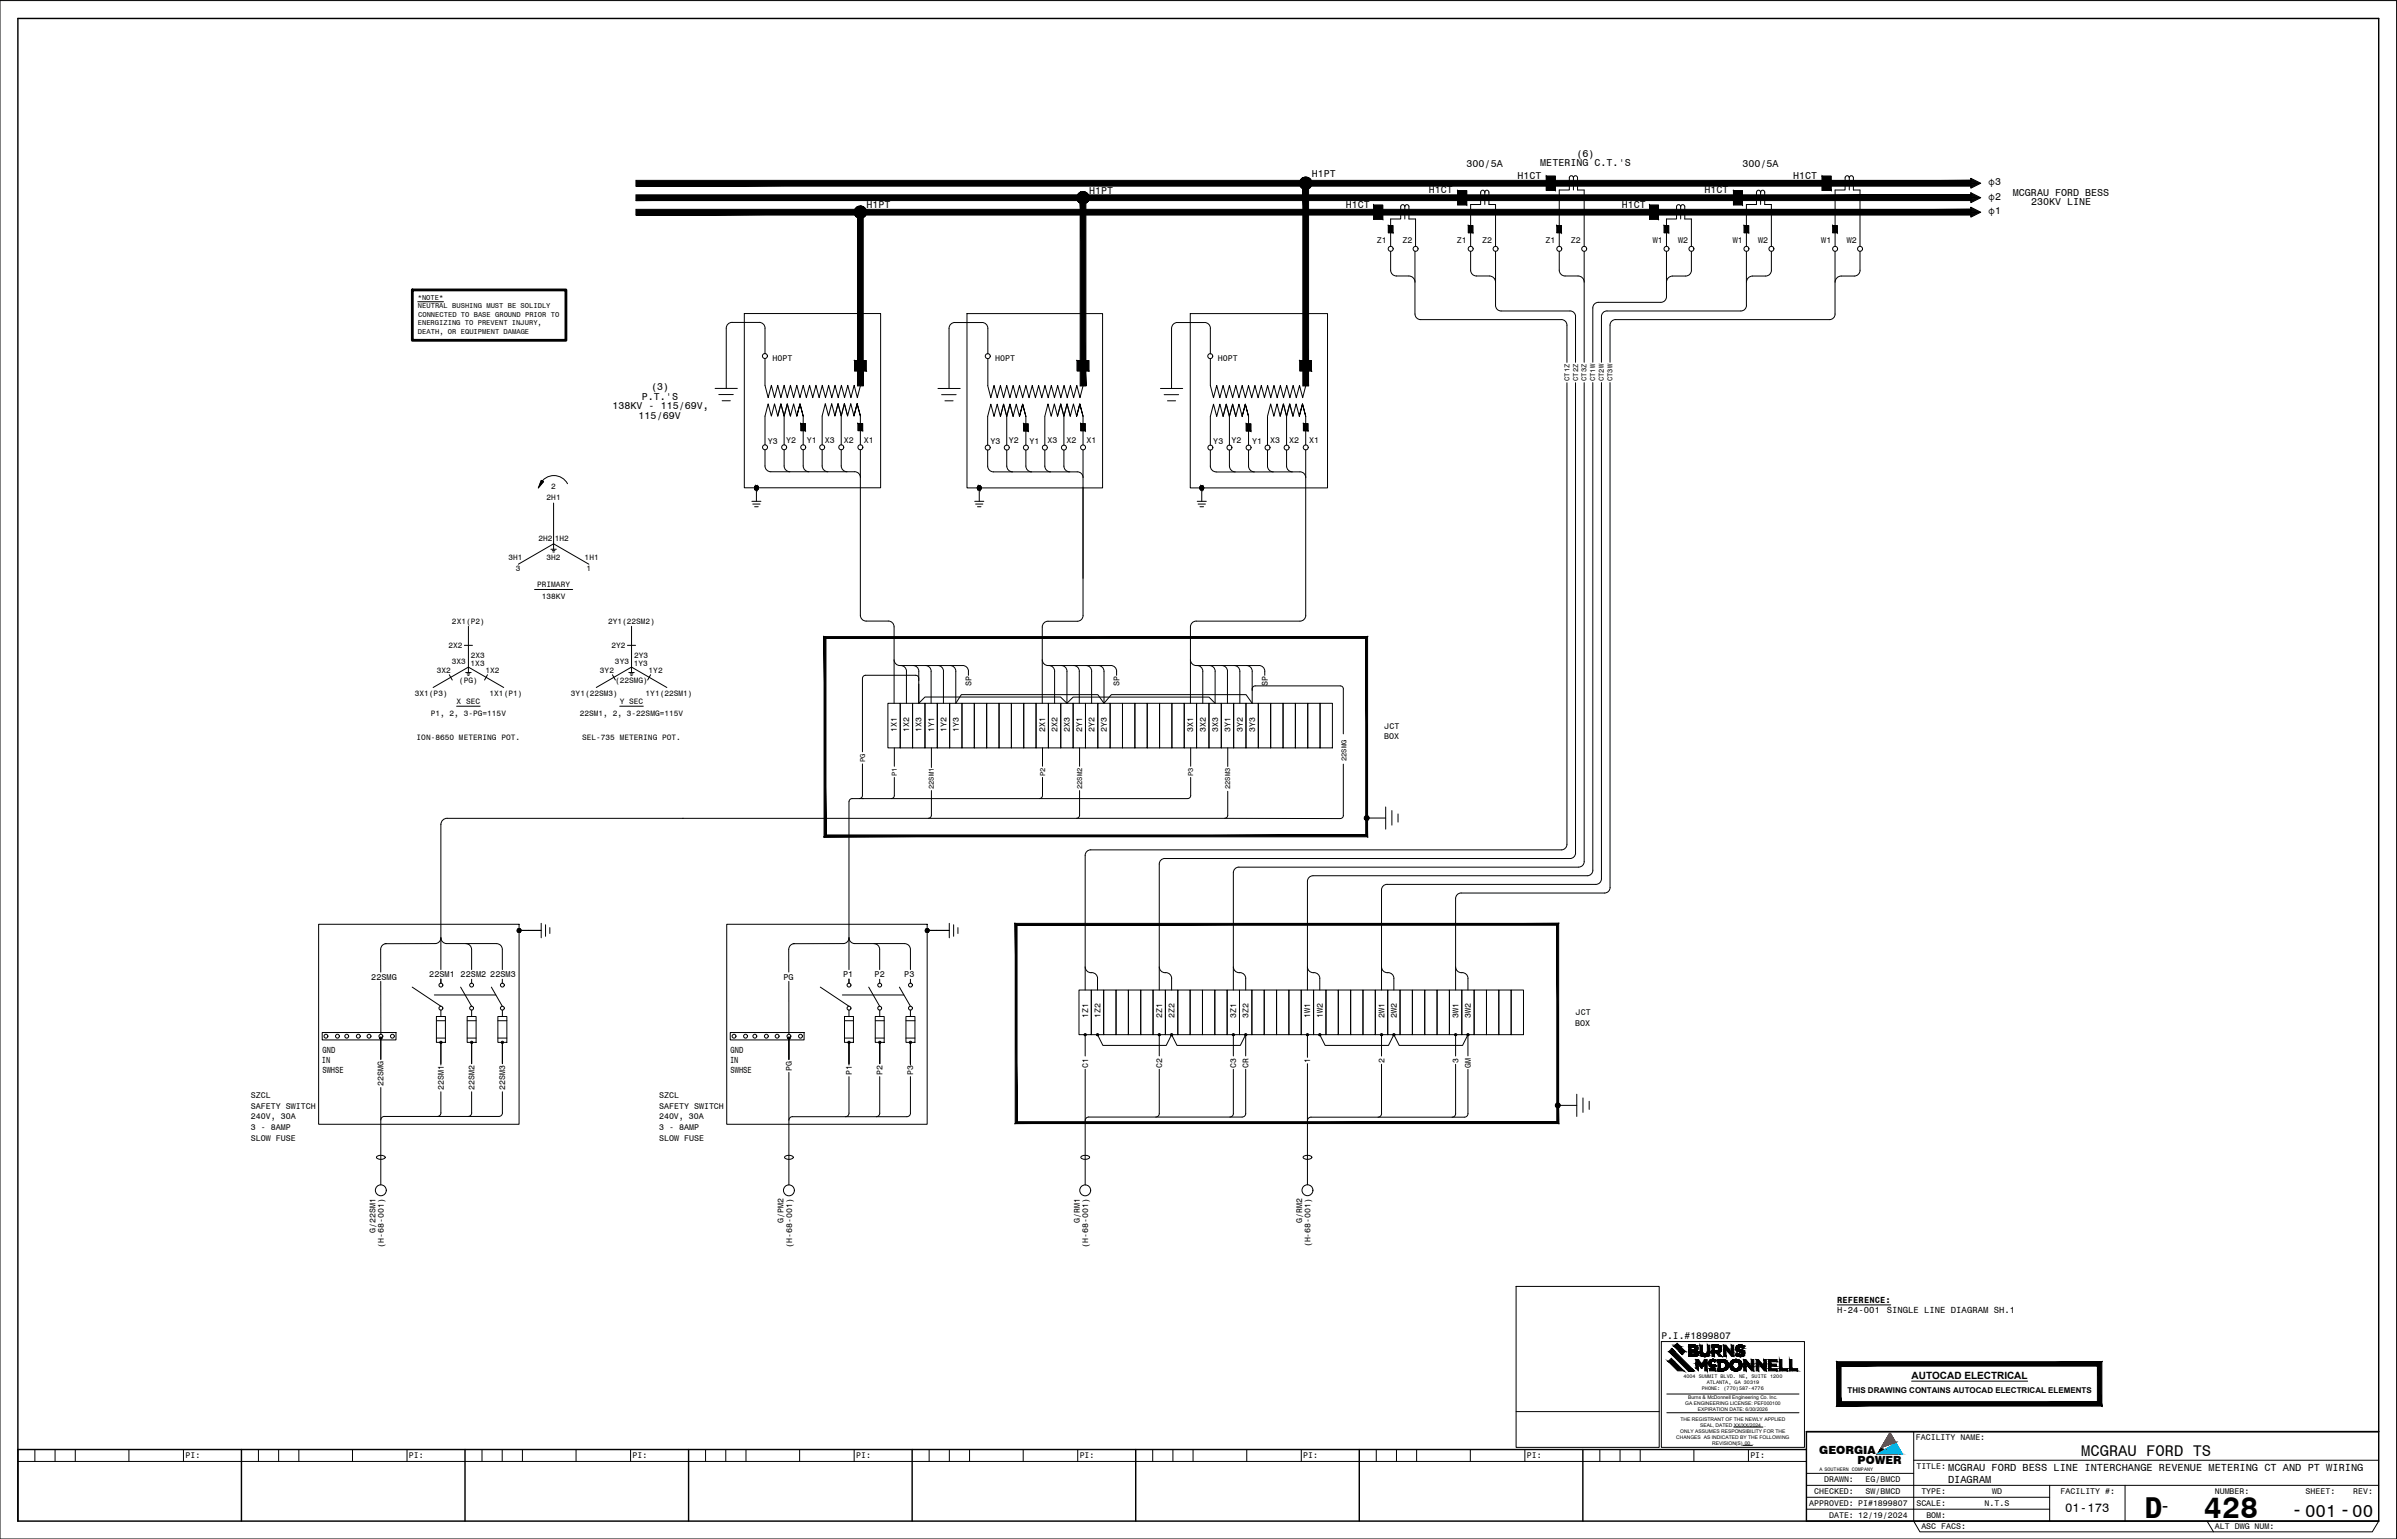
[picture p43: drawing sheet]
<svg xmlns="http://www.w3.org/2000/svg" width="851mm" height="546mm" viewBox="0 0 851 546" stroke-linecap="round" stroke-linejoin="round" font-family="sans-serif">
<defs><g id="words">
<g font-size="10.7">
<text x="761.6" y="538.9">D</text>
<text x="782.7" y="538.9">428</text>
</g>
<g font-size="7">
<text x="813.7" y="538.4">-</text>
<text x="830.7" y="538.4">-</text>
</g>
<text font-size="6.8" x="766.9" y="537">-</text>
<g font-size="6.2">
<text x="818.6" y="538.7">001</text>
<text x="835.4" y="538.7">00</text>
</g>
<text font-size="5.5" x="739.1" y="517.1">MCGRAU FORD TS</text>
<text font-size="4.4" x="733.4" y="536.7">01-173</text>
<g font-size="4">
<text x="646.1" y="516.2">GEORGIA</text>
<text x="659.7" y="519.8">POWER</text>
</g>
<g font-size="3.8">
<text x="706" y="65.8">ɸ3</text>
<text x="706" y="70.9">ɸ2</text>
<text x="706" y="76">ɸ1</text>
</g>
<g font-size="3.7">
<text x="691.8" y="526.4">DIAGRAM</text>
<text x="691.9" y="522.1">MCGRAU FORD BESS LINE INTERCHANGE REVENUE METERING CT AND PT WIRING</text>
</g>
<g font-size="3.6">
<text x="520.8" y="59.3">300/5A</text>
<text x="547" y="59">METERING C.T.'S</text>
<text x="559.9" y="55.6">(6)</text>
<text x="618.8" y="59.3">300/5A</text>
<text x="465.9" y="62.9">H1PT</text>
<text x="538.9" y="63.5">H1CT</text>
<text x="636.8" y="63.5">H1CT</text>
<text x="386.8" y="68.9">H1PT</text>
<text x="507.4" y="68.6">H1CT</text>
<text x="605.3" y="68.6">H1CT</text>
<text x="714.8" y="69.5">MCGRAU FORD BESS</text>
<text x="307.7" y="74">H1PT</text>
<text x="478" y="73.8">H1CT</text>
<text x="575.9" y="73.8">H1CT</text>
<text x="721.3" y="72.9">230KV LINE</text>
<text x="227.9" y="142">P.T.'S</text>
<text x="231.2" y="138.6">(3)</text>
<text x="217.5" y="145.4">138KV - 115/69V,</text>
<text x="226.8" y="148.8">115/69V</text>
</g>
<text font-size="3.5" x="678.9" y="489.7">AUTOCAD ELECTRICAL</text>
<text font-size="3.4" x="590" y="475.5">P.I.#1899807</text>
<g font-size="3.2">
<text x="652.5" y="462.6">REFERENCE:</text>
<text x="652.5" y="466.3">H-24-001</text>
<text x="670.1" y="466.3">SINGLE LINE DIAGRAM SH.1</text>
</g>
<g font-size="3.1">
<text x="114.3" y="377.5">IN</text>
<text x="114.5" y="374">GND</text>
<text x="259.2" y="377.5">IN</text>
<text x="259.5" y="374">GND</text>
<text x="114.5" y="381.1">SWHSE</text>
<text x="259.4" y="381.1">SWHSE</text>
</g>
<g font-size="3">
<text x="489" y="86.3">Z1</text>
<text x="498" y="86.3">Z2</text>
<text x="517.4" y="86.3">Z1</text>
<text x="526.4" y="86.3">Z2</text>
<text x="548.9" y="86.3">Z1</text>
<text x="557.9" y="86.3">Z2</text>
<text x="587" y="86.3">W1</text>
<text x="596" y="86.3">W2</text>
<text x="615.3" y="86.3">W1</text>
<text x="624.4" y="86.3">W2</text>
<text x="646.8" y="86.3">W1</text>
<text x="655.8" y="86.3">W2</text>
<text x="274.3" y="128.3">H0PT</text>
<text x="353.4" y="128.3">H0PT</text>
<text x="432.5" y="128.3">H0PT</text>
<text x="272.7" y="157.5">Y3</text>
<text x="279.2" y="157.2">Y2</text>
<text x="286.5" y="157.4">Y1</text>
<text x="292.9" y="157.2">X3</text>
<text x="299.7" y="157.3">X2</text>
<text x="306.8" y="157.2">X1</text>
<text x="351.8" y="157.6">Y3</text>
<text x="358.2" y="157.3">Y2</text>
<text x="365.6" y="157.5">Y1</text>
<text x="372" y="157.3">X3</text>
<text x="378.8" y="157.4">X2</text>
<text x="385.9" y="157.2">X1</text>
<text x="430.9" y="157.6">Y3</text>
<text x="437.3" y="157.3">Y2</text>
<text x="444.7" y="157.5">Y1</text>
<text x="451" y="157.3">X3</text>
<text x="457.8" y="157.4">X2</text>
<text x="465" y="157.2">X1</text>
<text x="345" y="243.5" transform="rotate(-90 345 243.5)">SP</text>
<text x="397.6" y="243.5" transform="rotate(-90 397.6 243.5)">SP</text>
<text x="450.2" y="243.5" transform="rotate(-90 450.2 243.5)">SP</text>
<text x="318.5" y="259.8" transform="rotate(-90 318.5 259.8)">1X1</text>
<text x="322.9" y="259.8" transform="rotate(-90 322.9 259.8)">1X2</text>
<text x="327.3" y="259.8" transform="rotate(-90 327.3 259.8)">1X3</text>
<text x="331.7" y="259.8" transform="rotate(-90 331.7 259.8)">1Y1</text>
<text x="336.1" y="259.8" transform="rotate(-90 336.1 259.8)">1Y2</text>
<text x="340.5" y="259.8" transform="rotate(-90 340.5 259.8)">1Y3</text>
<text x="371.2" y="259.8" transform="rotate(-90 371.2 259.8)">2X1</text>
<text x="375.5" y="259.8" transform="rotate(-90 375.5 259.8)">2X2</text>
<text x="379.9" y="259.8" transform="rotate(-90 379.9 259.8)">2X3</text>
<text x="384.3" y="259.8" transform="rotate(-90 384.3 259.8)">2Y1</text>
<text x="388.7" y="259.8" transform="rotate(-90 388.7 259.8)">2Y2</text>
<text x="393.1" y="259.8" transform="rotate(-90 393.1 259.8)">2Y3</text>
<text x="423.8" y="259.8" transform="rotate(-90 423.8 259.8)">3X1</text>
<text x="428.2" y="259.8" transform="rotate(-90 428.2 259.8)">3X2</text>
<text x="432.6" y="259.8" transform="rotate(-90 432.6 259.8)">3X3</text>
<text x="436.9" y="259.8" transform="rotate(-90 436.9 259.8)">3Y1</text>
<text x="441.3" y="259.8" transform="rotate(-90 441.3 259.8)">3Y2</text>
<text x="445.7" y="259.8" transform="rotate(-90 445.7 259.8)">3Y3</text>
<text x="491.6" y="262.5">BOX</text>
<text x="491.7" y="258.7">JCT</text>
<text x="131.8" y="347.8">22SMG</text>
<text x="152.4" y="347">22SM1</text>
<text x="163.6" y="347">22SM2</text>
<text x="174.1" y="347">22SM3</text>
<text x="278.2" y="347.8">PG</text>
<text x="299.4" y="347">P1</text>
<text x="310.6" y="347">P2</text>
<text x="321.1" y="347">P3</text>
<text x="386.4" y="361.6" transform="rotate(-90 386.4 361.6)">1Z1</text>
<text x="390.8" y="361.6" transform="rotate(-90 390.8 361.6)">1Z2</text>
<text x="412.7" y="361.6" transform="rotate(-90 412.7 361.6)">2Z1</text>
<text x="417.1" y="361.6" transform="rotate(-90 417.1 361.6)">2Z2</text>
<text x="439" y="361.6" transform="rotate(-90 439 361.6)">3Z1</text>
<text x="443.4" y="361.6" transform="rotate(-90 443.4 361.6)">3Z2</text>
<text x="465.3" y="361.6" transform="rotate(-90 465.3 361.6)">1W1</text>
<text x="469.7" y="361.6" transform="rotate(-90 469.7 361.6)">1W2</text>
<text x="491.7" y="361.6" transform="rotate(-90 491.7 361.6)">2W1</text>
<text x="496" y="361.6" transform="rotate(-90 496 361.6)">2W2</text>
<text x="518" y="361.6" transform="rotate(-90 518 361.6)">3W1</text>
<text x="522.4" y="361.6" transform="rotate(-90 522.4 361.6)">3W2</text>
<text x="559.4" y="364.3">BOX</text>
<text x="559.6" y="360.5">JCT</text>
</g>
<g font-size="2.9">
<text x="465.3" y="377.3" transform="rotate(-90 465.3 377.3)">1</text>
<text x="491.6" y="377.3" transform="rotate(-90 491.6 377.3)">2</text>
<text x="517.9" y="377.3" transform="rotate(-90 517.9 377.3)">3</text>
<text x="281.2" y="380.3" transform="rotate(-90 281.2 380.3)">PG</text>
<text x="302.5" y="381.8" transform="rotate(-90 302.5 381.8)">P1</text>
<text x="313.4" y="381.8" transform="rotate(-90 313.4 381.8)">P2</text>
<text x="324.3" y="381.8" transform="rotate(-90 324.3 381.8)">P3</text>
<text x="386.4" y="379" transform="rotate(-90 386.4 379)">C1</text>
<text x="412.7" y="379" transform="rotate(-90 412.7 379)">C2</text>
<text x="439" y="379" transform="rotate(-90 439 379)">C3</text>
<text x="443.4" y="379" transform="rotate(-90 443.4 379)">CR</text>
<text x="522.3" y="379" transform="rotate(-90 522.3 379)">GM</text>
<text x="89.1" y="389.9">SZCL</text>
<text x="136.2" y="385.6" transform="rotate(-90 136.2 385.6)">22SMG</text>
<text x="157.6" y="387.1" transform="rotate(-90 157.6 387.1)">22SM1</text>
<text x="168.5" y="387.1" transform="rotate(-90 168.5 387.1)">22SM2</text>
<text x="179.4" y="387.1" transform="rotate(-90 179.4 387.1)">22SM3</text>
<text x="234.1" y="389.9">SZCL</text>
<text x="89.1" y="393.7">SAFETY SWITCH</text>
<text x="234.1" y="393.7">SAFETY SWITCH</text>
<text x="89.1" y="397.4">240V, 30A</text>
<text x="89.1" y="401.2">3 - 8AMP</text>
<text x="234" y="397.4">240V, 30A</text>
<text x="234.1" y="401.2">3 - 8AMP</text>
<text x="89.1" y="405">SLOW FUSE</text>
<text x="234.1" y="405">SLOW FUSE</text>
<text x="133.3" y="437.6" transform="rotate(-90 133.3 437.6)">G/22SM1</text>
<text x="278.2" y="434.1" transform="rotate(-90 278.2 434.1)">G/PM2</text>
<text x="383.4" y="434.1" transform="rotate(-90 383.4 434.1)">G/RM1</text>
<text x="462.4" y="434.1" transform="rotate(-90 462.4 434.1)">G/RM2</text>
<text x="136.3" y="443" transform="rotate(-90 136.3 443)">(H-68-001)</text>
<text x="281.3" y="443" transform="rotate(-90 281.3 443)">(H-68-001)</text>
<text x="386.5" y="443" transform="rotate(-90 386.5 443)">(H-68-001)</text>
<text x="465.4" y="442.9" transform="rotate(-90 465.4 442.9)">(H-68-001)</text>
<text x="680.4" y="511.4">FACILITY NAME:</text>
<text x="65.8" y="517.8">PI:</text>
<text x="145.2" y="517.8">PI:</text>
<text x="224.6" y="517.8">PI:</text>
<text x="304" y="517.8">PI:</text>
<text x="383.4" y="517.8">PI:</text>
<text x="462.8" y="517.8">PI:</text>
<text x="542.2" y="517.8">PI:</text>
<text x="621.6" y="517.8">PI:</text>
<text x="680.6" y="521.5">TITLE:</text>
<text x="647.8" y="526.3">DRAWN:</text>
<text x="662.5" y="526.3">EG/BMCD</text>
<text x="644.3" y="530.5">CHECKED:</text>
<text x="662.5" y="530.5">SW/BMCD</text>
<text x="682.3" y="530.5">TYPE:</text>
<text x="707.5" y="530.5">WD</text>
<text x="731.8" y="530.5">FACILITY #:</text>
<text x="786.5" y="530.5">NUMBER:</text>
<text x="818.8" y="530.5">SHEET:</text>
<text x="835.7" y="530.6">REV:</text>
<text x="642.5" y="534.8">APPROVED: PI#1899807</text>
<text x="649.6" y="539">DATE: 12/19/2024</text>
<text x="680.6" y="534.8">SCALE:</text>
<text x="684.1" y="539">BOM:</text>
<text x="704.8" y="534.8">N.T.S</text>
<text x="682.3" y="543">ASC FACS:</text>
<text x="786.6" y="543">ALT DWG NUM:</text>
</g>
<g font-size="2.8">
<text x="195.8" y="173.8">2</text>
<text x="194.1" y="177.7">2H1</text>
<text x="191.2" y="192.1">2H2</text>
<text x="197" y="192.1">1H2</text>
<text x="180.6" y="198.9">3H1</text>
<text x="183.2" y="202.7">3</text>
<text x="194.1" y="198.9">3H2</text>
<text x="207.6" y="198.9">1H1</text>
<text x="208.3" y="202.7">1</text>
<text x="190.8" y="208.3">PRIMARY</text>
<text x="192.4" y="212.6">138KV</text>
<text x="160.5" y="221.4">2X1(P2)</text>
<text x="215.9" y="221.4">2Y1(22SM2)</text>
<text x="159.2" y="230.1">2X2</text>
<text x="167.2" y="233.5">2X3</text>
<text x="217.2" y="230.1">2Y2</text>
<text x="225.2" y="233.5">2Y3</text>
<text x="155.1" y="238.8">3X2</text>
<text x="160.5" y="235.9">3X3</text>
<text x="167.1" y="236.4">1X3</text>
<text x="172.4" y="238.8">1X2</text>
<text x="213.1" y="238.8">3Y2</text>
<text x="218.4" y="235.9">3Y3</text>
<text x="225.1" y="236.4">1Y3</text>
<text x="230.3" y="238.8">1Y2</text>
<text x="163" y="242.7">(PG)</text>
<text x="218.4" y="242.7">(22SMG)</text>
<text x="147.3" y="247">3X1(P3)</text>
<text x="162.2" y="250.1">X SEC</text>
<text x="173.9" y="247">1X1(P1)</text>
<text x="202.8" y="247">3Y1(22SM3)</text>
<text x="220.1" y="250.1">Y SEC</text>
<text x="229.3" y="247">1Y1(22SM1)</text>
<text x="153" y="254.2">P1, 2, 3-PG=115V</text>
<text x="205.9" y="254.2">22SM1, 2, 3-22SMG=115V</text>
<text x="148" y="262.9">ION-8650 METERING POT.</text>
<text x="206.7" y="262.9">SEL-735 METERING POT.</text>
<text x="656.1" y="494.7">THIS DRAWING CONTAINS AUTOCAD ELECTRICAL ELEMENTS</text>
</g>
<g font-size="2.5">
<text x="148.4" y="106.5">*NOTE*</text>
<text x="148.4" y="109.5">NEUTRAL BUSHING MUST BE SOLIDLY</text>
<text x="148.5" y="112.5">CONNECTED TO BASE GROUND PRIOR TO</text>
<text x="148.4" y="115.4">ENERGIZING TO PREVENT INJURY,</text>
<text x="148.4" y="118.4">DEATH, OR EQUIPMENT DAMAGE</text>
<text x="557.3" y="135.3" transform="rotate(-90 557.3 135.3)">CT1Z</text>
<text x="560.4" y="135.3" transform="rotate(-90 560.4 135.3)">CT2Z</text>
<text x="563.5" y="135.3" transform="rotate(-90 563.5 135.3)">CT3Z</text>
<text x="566.5" y="135.3" transform="rotate(-90 566.5 135.3)">CT1W</text>
<text x="569.6" y="135.3" transform="rotate(-90 569.6 135.3)">CT2W</text>
<text x="572.7" y="135.3" transform="rotate(-90 572.7 135.3)">CT3W</text>
<text x="307.2" y="270.6" transform="rotate(-90 307.2 270.6)">PG</text>
<text x="318.5" y="275.6" transform="rotate(-90 318.5 275.6)">P1</text>
<text x="371.1" y="275.6" transform="rotate(-90 371.1 275.6)">P2</text>
<text x="423.7" y="275.6" transform="rotate(-90 423.7 275.6)">P3</text>
<text x="478.2" y="270.3" transform="rotate(-90 478.2 270.3)">22SMG</text>
<text x="331.6" y="280.2" transform="rotate(-90 331.6 280.2)">22SM1</text>
<text x="384.3" y="280.2" transform="rotate(-90 384.3 280.2)">22SM2</text>
<text x="436.9" y="280.2" transform="rotate(-90 436.9 280.2)">22SM3</text>
</g>
<g font-size="1.8">
<text x="597.8" y="489.3">4004 SUMMIT BLVD. NE, SUITE 1200</text>
<text x="606.1" y="491.4">ATLANTA, GA 30319</text>
<text x="599.5" y="496.8">Burns &amp; McDonnell Engineering Co. Inc.</text>
<text x="604.4" y="493.6">PHONE: (770)587-4776</text>
<text x="598.4" y="498.9">GA ENGINEERING LICENSE: PEF000100</text>
<text x="603" y="501.1">EXPIRATION DATE: 6/30/2026</text>
<text x="596.7" y="508.7">ONLY ASSUMES RESPONSIBILITY FOR THE</text>
<text x="596.8" y="504.4">THE REGISTRANT OF THE NEWLY APPLIED</text>
<text x="603.8" y="506.6">SEAL, DATED XX/XX/2024 .</text>
<text x="595.3" y="510.8">CHANGES AS INDICATED BY THE FOLLOWING</text>
<text x="608" y="513">REVISION(S) 00 .</text>
<text x="646.2" y="522.2">A SOUTHERN COMPANY</text>
</g>
</g></defs>
<!-- layer: 0 -->
<g fill="none" stroke="#000" stroke-width=".36">
<path d="M487.8 72.8h3.2v5h-3.2zM498.9 73.4a.73 .73 0 0 1 .7-.7 .73 .73 0 0 1 .8 .7v4.4h2.3v9.7M498.9 73.4a.73 .73 0 0 0-.7-.7 .73 .73 0 0 0-.8 .7v4.4h-3.5v9.7M498.9 73.4v4.4M517.7 67.7h3.2v5h-3.2zM527.3 68.3a.73 .73 0 0 1 .7-.8 .73 .73 0 0 1 .8 .8v4.3h2.3v14.9M527.3 68.3a.73 .73 0 0 0-.7-.8 .73 .73 0 0 0-.8 .8v4.3h-3.5v14.9M527.3 68.3v4.3M549.1 62.6h3.2v5h-3.2zM558.8 63.1a.73 .73 0 0 1 .7-.7 .73 .73 0 0 1 .7 .7v4.4h2.4v20M558.8 63.1a.73 .73 0 0 0-.8-.7 .73 .73 0 0 0-.7 .7v4.4h-3.6v20M558.8 63.1v4.4"/>
<path d="M585.8 72.8h3.2v5h-3.2zM596.9 73.4a.73 .73 0 0 1 .7-.7 .73 .73 0 0 1 .7 .7v4.4h2.4v9.7M596.9 73.4a.73 .73 0 0 0-.8-.7 .73 .73 0 0 0-.7 .7v4.4h-3.6v9.7M596.9 73.4v4.4M615.6 67.7h3.2v5h-3.2zM625.2 68.3v4.3M647.1 62.6h3.2v5h-3.2zM655.3 63.1v4.4h-3.6v20M655.3 63.1a.73 .73 0 0 1 .7-.7 .73 .73 0 0 1 .7 .7M656.7 63.1a.73 .73 0 0 1 .8-.7 .73 .73 0 0 1 .7 .7v4.4h2.3v20M656.7 63.1v4.4M699.9 63.3l3.5 1.8-3.5 1.7z"/>
<path d="M699.9 63.5l3.1 1.6-3.1 1.5M699.9 63.7l2.6 1.4-2.6 1.3M699.9 64l2.2 1.1-2.2 1.1M699.9 64.2l1.8 .9-1.8 .8M699.9 64.4l1.3 .7-1.3 .6M699.9 64.6l.9 .5-.9 .4M699.9 64.8l.5 .3-.5 .2M699.9 68.4l3.5 1.8-3.5 1.8zM699.9 68.7l3.1 1.5-3.1 1.5M699.9 68.9l2.6 1.3-2.6 1.3M699.9 69.1l2.2 1.1-2.2 1.1M699.9 69.3l1.8 .9-1.8 .9"/>
<path d="M699.9 69.5l1.3 .7-1.3 .7M699.9 69.8l.9 .4-.9 .4M699.9 70l.5 .2-.5 .2M699.9 73.6l3.5 1.7-3.5 1.8zM699.9 73.8l3.1 1.5-3.1 1.6M699.9 74l2.6 1.3-2.6 1.4M699.9 74.2l2.2 1.1-2.2 1.1M699.9 74.5l1.8 .8-1.8 .9M699.9 74.7l1.3 .6-1.3 .7M699.9 74.9l.9 .4-.9 .5M699.9 75.1l.5 .2-.5 .3M493.1 80.1h1.6v2.5h-1.6z"/>
<path d="M493.9 89.2v6.7a2.06 2.06 0 0 0 2 2.1h4.4a2.19 2.19 0 0 1 2.2 2.2M502.5 89.3v22.2l.3 1 .7 .7 1 .3h50.5l1.2 .9 .3 1v13.3M521.5 80.1h1.5v2.5h-1.5zM522.3 89.2v6.7a2.06 2.06 0 0 0 2 2.1h4.6a2.19 2.19 0 0 1 2.2 2.2M531.1 89.3v19.2M552.9 80.1h1.6v2.5h-1.6zM553.7 89.2v6.7a2.06 2.06 0 0 0 2.1 2.1h4.6a2.19 2.19 0 0 1 2.2 2.2M562.6 89.3v39.3M591 80.1h1.6v2.5h-1.6zM591.8 89.3v16.1l-.6 1.4-1.4 .6M594 98h4.6M594 98a2.19 2.19 0 0 0-2.2 2.2"/>
<path d="M600.7 89.3v6.7a2.06 2.06 0 0 1-2.1 2M619.4 80.1h1.6v2.5h-1.6zM620.2 87.5v-14.9h3.6v-4.3a.73 .73 0 0 1 .7-.8 .73 .73 0 0 1 .8 .8 .73 .73 0 0 1 .7-.8 .73 .73 0 0 1 .7 .8v4.3h2.4v14.9M620.2 89.3v19.2M622.4 98a2.19 2.19 0 0 0-2.2 2.2M629.1 89.3v6.7a2.06 2.06 0 0 1-2.1 2h-4.6M650.9 80.1h1.6v2.5h-1.6zM651.7 89.3v22.2l-.3 1-.7 .7-1 .3h-76.5l-1.2 .9-.2 1v13.2M660.5 89.3l.1 6.7a2.06 2.06 0 0 1-2.1 2h-4.6a2.19 2.19 0 0 0-2.2 2.2M148.4 107.1h9.1M257.9 116.5a2.03 2.03 0 0 1 2.1-2h9.6a2.06 2.06 0 0 1 2.1 2M257.9 116.5v21.4"/>
<path d="M264.3 111.3h48.4v61.9h-48.4zM271.7 116.5v9.1M343.4 111.4h48.2v61.8h-48.2zM422.7 111.4h48.7v61.8h-48.7zM429.8 116.6v9.1M429.9 116.6a2.06 2.06 0 0 0-2.1-2.1h-9.7a2.03 2.03 0 0 0-2 2.1v21.3M531.1 108.4a1.98 1.98 0 0 0 2 2h24.5M557.6 110.4l1.4 .6 .5 1.4v16.2M565.7 109.3v19.3M567.6 107.4h22.2M567.6 107.4l-1.4 .5-.5 1.4M570.7 110.4h47.5"/>
<path d="M570.7 110.4l-1.4 .6-.6 1.4v16.2M620.2 108.4l-.6 1.4-1.4 .6M254 137.9h7.9M271.7 127.3v9.5l1.1 4.4 1.1-4.4 1.2 4.4 1.1-4.4 1.1 4.4 1.2-4.4 1.1 4.4 1.1-4.4 1.1 4.4 1.2-4.4 1.1 4.4 1.1-4.4 1.2 4.4 1.1-4.4 1.1 4.4 1.2-4.4 1.1 4.4 1.1-4.4 1.2 4.4 1.1-4.4 1.1 4.4 1.1-4.4 1.2 4.4 1.1-4.4 1.1 4.4 1.2-4.4 1.1 4.4 1.1-4.4 1.2 4.4 1-4.2M303.5 128h4.1v3.7h-4.1zM333.1 137.9h7.9M350.8 127.3v9.6l1.1 4.3 1.1-4.3 1.1 4.3 1.2-4.3 1.1 4.3 1.1-4.3 1.2 4.3 1.1-4.3 1.1 4.3 1.2-4.3 1.1 4.3 1.1-4.3 1.1 4.3 1.2-4.3 1.1 4.3 1.2-4.3 1.1 4.3 1.1-4.3 1.1 4.3 1.2-4.3 1.1 4.3 1.1-4.3 1.1 4.3 1.2-4.3 1.1 4.3 1.2-4.3 1.1 4.3 1.1-4.3 1.1 4.3 1.2-4.3M350.8 125.7v-9.1a2.06 2.06 0 0 0-2-2.1h-9.7a2.03 2.03 0 0 0-2.1 2.1v21.3M382.5 128h4.2v3.7h-4.2zM412.1 137.9h7.9M429.8 127.3v9.6l1.2 4.3 1.1-4.3 1.1 4.3 1.2-4.3 1.1 4.3 1.1-4.3 1.1 4.3 1.2-4.3 1.1 4.3 1.1-4.3 1.2 4.3 1.1-4.3 1.1 4.3 1.2-4.3 1.1 4.3 1.1-4.3 1.2 4.3 1.1-4.3 1.1 4.3 1.1-4.3 1.2 4.3 1.1-4.3 1.1 4.3 1.2-4.3 1.1 4.3 1.1-4.3 1.2 4.3 1.1-4.3 1.1 4.3 1.1-4.3M461.6 128h4.2v3.7h-4.2z"/>
<path d="M556.5 135.9v163.9l-.6 1.4-1.4 .6h-167.2a1.94 1.94 0 0 0-1.9 1.9v47.8M559.5 135.9v167l-.5 1.4-1.4 .5h-143.9a1.94 1.94 0 0 0-2 2v44.7M562.6 135.9v170l-.6 1.4-1.4 .6M565.7 135.8v173.2l-.3 1-.7 .7-1 .3h-97.9l-1.2 .9-.3 1v38.6M568.7 135.8v176.2l-.6 1.4-1.4 .6M571.8 135.8l-.1 179.8-.9 1.2-1 .3h-50.9M255.3 140.1h5.1M256.5 142.3h2.9M271.7 159.7v5.8M276.2 147.8l1.1-4.4 1.2 4.4 1.1-4.4 1.1 4.4 1.1-4.4 1.2 4.4 1.1-4.4 1.1 4.4-1.1-4.4-1.1 4.4M278.5 147.8v10.2M278.5 159.7v5.8"/>
<path d="M280.7 147.8l-1.1-4.4-1.1 4.4-1.2-4.4-1.1 4.4-1.1-4.4-1.2 4.4-1.1-4.4-1.1 4.4v10.2M284.4 150.4h1.6v2.5h-1.6zM285.2 147.8v10.2M285.2 159.7v5.8M292 159.7v5.8M296.5 147.7l1.1-4.4 1.1 4.4 1.2-4.4 1.1 4.4 1.1-4.4 1.2 4.4 1.1-4.4 1.1 4.4-1.1-4.4-1.1 4.4M298.7 147.8v10.2M298.7 159.7v5.8M301 147.7l-1.1-4.4-1.2 4.4-1.1-4.4-1.1 4.4-1.1-4.4-1.2 4.4-1.1-4.4-1.1 4.4v10.3M304.7 150.4h1.6v2.5h-1.6zM305.5 159.7v58.8a2.06 2.06 0 0 0 2.1 2h7.8a2.03 2.03 0 0 1 2.1 2.1v27.1M305.5 147.8v10.2"/>
<path d="M334.4 140.1h5.2M335.6 142.3h2.9M350.8 159.8v5.8M355.3 147.9l1.1-4.4 1.1 4.4 1.2-4.4 1.1 4.4 1.1-4.4 1.2 4.4 1.1-4.4 1.1 4.4-1.1-4.4-1.1 4.4M357.5 147.9v10.2M357.5 159.8v5.8M359.8 147.9l-1.1-4.4-1.2 4.4-1.1-4.4-1.1 4.4-1.2-4.4-1.1 4.4-1.1-4.4-1.1 4.4v10.2M363.5 150.5h1.6v2.5h-1.6zM364.3 159.8v5.7a2.06 2.06 0 0 0 2.1 2M364.3 147.9v10.2M371.1 159.8v5.8M375.6 147.8l1.1-4.4 1.1 4.4 1.1-4.4 1.2 4.4 1.1-4.4 1.2 4.4 1.1-4.4 1.1 4.4-1.1-4.4-1.1 4.4"/>
<path d="M377.8 147.9v10.2M377.8 159.8v5.8M380.1 147.8l-1.2-4.4-1.1 4.4-1.1-4.4-1.1 4.4-1.2-4.4-1.1 4.4-1.1-4.4-1.1 4.4v10.3M383.8 150.4h1.6v2.5h-1.6zM384.6 159.7v58.8a2.06 2.06 0 0 1-2 2.1h-10.4M384.6 147.8v10.2M413.4 140.1h5.2M414.6 142.3h2.9M429.8 159.8v5.8M434.4 147.9l1.1-4.4 1.1 4.4 1.1-4.4 1.2 4.4 1.1-4.4 1.1 4.4 1.2-4.4 1.1 4.4-1.1-4.4-1.2 4.4M436.6 147.9v10.2M436.6 159.8v5.8"/>
<path d="M438.9 147.9l-1.2-4.4-1.1 4.4-1.1-4.4-1.1 4.4-1.2-4.4-1.1 4.4-1.1-4.4-1.2 4.4v10.2M442.6 150.5h1.6v2.5h-1.6zM443.4 159.8v5.7a2.06 2.06 0 0 0 2.1 2M443.4 147.9v10.2M450.1 159.8v5.8M454.6 147.8l1.2-4.4 1.1 4.4 1.1-4.4 1.2 4.4 1.1-4.4 1.1 4.4 1.2-4.4 1.1 4.4-1.1-4.4-1.2 4.4M456.9 147.9v10.2M456.9 159.8v5.8M459.2 147.8l-1.2-4.4-1.1 4.4-1.1-4.4-1.2 4.4-1.1-4.4-1.1 4.4-1.1-4.4-1.2 4.4v10.3M462.9 150.4h1.6v2.5h-1.6zM463.7 159.7v58.8a2.06 2.06 0 0 1-2 2h-36.9a2.03 2.03 0 0 0-2 2.1v27.1M463.7 147.8v10.2"/>
<path d="M191.9 171.8a5.5 5.5 0 0 1 9.6 0M192.2 170.6l.8 .4-1.8 2.3zM192.3 170.6l.6 .4-1.4 1.7zM192.4 170.7l.4 .2-.9 1.2zM192.5 170.7l.2 .2-.4 .5zM196.6 178.6v16.4M267 178h3.2M267.3 179h2.6M268 179.9h1.3M268.6 173.2v4.8M271.7 165.4a2.06 2.06 0 0 0 2 2.1h29.8M278.5 165.4a2.06 2.06 0 0 0 2 2.1"/>
<path d="M285.2 165.4a2.06 2.06 0 0 0 2.1 2.1M292 165.4a2.06 2.06 0 0 0 2 2.1M298.7 165.4a2.06 2.06 0 0 0 2.1 2.1M303.5 167.5a2.06 2.06 0 0 1 2.1 2M346.2 178h3.2M346.5 179h2.5M347.1 179.9h1.3M347.8 173.2v4.8M350.8 165.5a2.06 2.06 0 0 0 2 2h29.8a2.06 2.06 0 0 1 2 2.1M357.5 165.5a2.06 2.06 0 0 0 2.1 2M371.1 165.5a2.06 2.06 0 0 0 2 2M377.8 165.5a2.06 2.06 0 0 0 2.1 2"/>
<path d="M425.2 178h3.2M425.5 179h2.6M426.1 179.9h1.3M426.8 173.2v4.8M429.8 165.5a2.06 2.06 0 0 0 2.1 2M431.9 167.6l29.8-.1a2.06 2.06 0 0 1 2 2.1M436.6 165.5a2.06 2.06 0 0 0 2.1 2M450.1 165.5a2.06 2.06 0 0 0 2.1 2M456.9 165.5a2.06 2.06 0 0 0 2.1 2M195.6 195h2M196.1 195.5h1M196.4 196h.4"/>
<path d="M184.1 200.3l12.5-7.2 12.5 7.2M189.8 209.3h13.6M159.6 239.6l1 1.9M164.9 229.1h2.9M165.4 238.8h1.9M165.9 239.3h.9M166.1 239.8h.5M166.3 222.4v16.4M173.1 239.6l-1 1.9M217.5 239.6l1 1.9M222.8 229.1h2.9M223.3 238.8h1.9"/>
<path d="M223.8 239.3h1M224 239.8h.5M224.3 222.4v16.4M231.1 239.6l-1.1 1.9M317.5 234.3a2.06 2.06 0 0 0 2.1 2M319.6 236.3h22.3a2.06 2.06 0 0 1 2 2.1v1.4M319.9 236.3a2.06 2.06 0 0 1 2 2.1v11.3M324.2 236.3a2.06 2.06 0 0 1 2.1 2.1v11.3M328.6 236.3a2.06 2.06 0 0 1 2.1 2.1M330.7 238.4v11.3M333 236.3a2.06 2.06 0 0 1 2.1 2.1l-.1 11.3M337.4 236.3a2.06 2.06 0 0 1 2 2.1v11.3"/>
<path d="M370.1 234.3a2.06 2.06 0 0 0 2.1 2h22.3a2.03 2.03 0 0 1 2.1 2.1M372.2 220.6a2.06 2.06 0 0 0-2.1 2v27.1M372.5 236.3a2.06 2.06 0 0 1 2 2.1M374.5 238.4v11.3M376.9 236.3a2.06 2.06 0 0 1 2 2.1v11.3M381.2 236.3a2.06 2.06 0 0 1 2.1 2.1v11.3M385.6 236.3a2.06 2.06 0 0 1 2.1 2.1M387.7 238.4v11.3M390 236.3a2.06 2.06 0 0 1 2.1 2.1v11.3M396.5 238.4v1.4M422.8 234.3a2.06 2.06 0 0 0 2 2h22.3a2.03 2.03 0 0 1 2.1 2.1v1.4M425.1 236.3a2.06 2.06 0 0 1 2.1 2.1l-.1 11.3"/>
<path d="M429.5 236.3a2.06 2.06 0 0 1 2 2.1M431.5 238.4v11.3M433.9 236.3a2.06 2.06 0 0 1 2 2.1v11.3M438.2 236.3a2.06 2.06 0 0 1 2.1 2.1v11.3M442.6 236.3a2.06 2.06 0 0 1 2.1 2.1v11.3M153.8 244.1l12.5-7.2 12.6 7.2M162.2 250.8h8.3M211.8 244.1l12.5-7.2 12.5 7.2M220.1 250.8h8.4M315.3 249.7h4.4v15.8h-4.4zM319.7 249.7h4.4v15.8h-4.4zM324.1 249.7h4.4v15.8h-4.4z"/>
<path d="M328.5 249.7h4.4v15.8h-4.4zM332.9 249.7h4.3v15.8h-4.3zM337.2 249.7h4.4v15.8h-4.4zM341.6 249.7h4.4v15.8h-4.4zM346 249.7h4.4v15.8h-4.4zM350.4 249.7h4.4v15.8h-4.4zM354.8 249.7h4.4v15.8h-4.4zM359.2 249.7h4.4v15.8h-4.4zM363.6 249.7h4.3v15.8h-4.3zM367.9 249.7h4.4v15.8h-4.4zM372.3 249.7h4.4v15.8h-4.4zM376.7 249.7h4.4v15.8h-4.4z"/>
<path d="M381.1 249.7h4.4v15.8h-4.4zM385.5 249.7h4.4v15.8h-4.4zM389.9 249.7h4.4v15.8h-4.4zM394.3 249.7h4.3v15.8h-4.3zM398.6 249.7h4.4v15.8h-4.4zM403 249.7h4.4v15.8h-4.4zM407.4 249.7h4.4v15.8h-4.4zM411.8 249.7h4.4v15.8h-4.4zM416.2 249.7h4.4v15.8h-4.4zM420.6 249.7h4.3v15.8h-4.3zM424.9 249.7h4.4v15.8h-4.4zM429.3 249.7h4.4v15.8h-4.4z"/>
<path d="M433.7 249.7h4.4v15.8h-4.4zM438.1 249.7h4.4v15.8h-4.4zM442.5 249.7h4.4v15.8h-4.4zM446.9 249.7h4.4v15.8h-4.4zM451.3 249.7h4.4v15.8h-4.4zM455.7 249.7h4.3v15.8h-4.3zM460 249.7h4.4v15.8h-4.4zM464.4 249.7h4.4v15.8h-4.4zM468.8 249.7h4.4v15.8h-4.4zM156.6 292.6v51.7M242.6 290.6l-83.8-.1a2.19 2.19 0 0 0-2.2 2.2M484.8 289.8l-.1 1.2 .6-1.4-.3 1.7 .5-1.6h.2l-.5 1.6h.3l.4-1.5 .1 .2-.3 1.2 .5-.9"/>
<path d="M485.3 290.5h6.8M492.1 286.5v7.9M494.3 287.8v5.2M496.5 289v2.9M518.9 317.1l-1.4 .5-.6 1.4v32.5M560.6 307.9l-121.1 .1-1.2 .9-.3 1v41.6M566.7 314h-74.1l-1 .3-.7 .7-.3 1v35.5M113.2 328.2h71.1v71h-71.1zM137.2 335a2.04 2.04 0 0 0-2 2.1v8.1M154.5 335l-17.8 .1M154.5 335a2.04 2.04 0 0 0 2.1-2l.3 1a2.04 2.04 0 0 0 1.7 1M158.6 335l17.8 .1a2.04 2.04 0 0 1 2 2v7.2"/>
<path d="M165.4 335.1a2.04 2.04 0 0 1 2.1 2M167.5 337.1v7.2M183.9 329.9l-.1 .9 .5-1.1-.2 1.4 .3-1.4-.1 1.4 .5-1.2-.2 1.1 .4-.8M184.3 330.4h7.9M192.2 327.8v5.2M193.7 328.4v4.1M195.3 329.4v2.1M258.1 328.2h71.2v71h-71.2zM282.2 335a2.04 2.04 0 0 0-2.1 2.1v8.1M301.5 333a2.04 2.04 0 0 1-2 2l-17.8 .1M301.5 333v11.3M301.5 333a2.04 2.04 0 0 0 2.1 2h17.7l1 .3a2.04 2.04 0 0 1 1 1.8v7.2"/>
<path d="M310.4 335.1a2.04 2.04 0 0 1 2 2v7.2M328.8 329.9v.9l.4-1.1-.2 1.4 .4-1.4-.2 1.4 .5-1.2-.2 1.1 .4-.8M329.3 330.4h7.8M337.1 327.8v5.2M338.7 328.4v4.1M340.2 329.4v2.1M135.2 348.5l.1 18.7M146.4 350.5l10.2 6.8M154.2 353.3h21.9M156.6 347.6v1.5M156.6 358.7v2.2M163.6 350.5l3.9 6.8"/>
<path d="M167.5 347.7v1.4M167.5 358.7v2.2M174.5 350.5l3.9 6.8M178.4 347.7v1.4M178.4 358.7v2.2M280.1 348.5l.1 18.7M291.3 350.5l10.2 6.8M299.1 353.3h21.9M301.5 347.6v1.5M301.5 358.7v2.2M308.5 350.5l3.9 6.8M312.4 347.7v1.4"/>
<path d="M312.4 358.7v2.2M319.4 350.5l3.9 6.8M323.3 347.7v1.4M323.3 358.7v2.2M383.2 351.5h4.4v15.9h-4.4zM385.4 343.3a2.34 2.34 0 0 0 2.9 2.1 2.07 2.07 0 0 1 1.5 2v4.1M387.6 351.5h4.3v15.9h-4.3zM391.9 351.5h4.4v15.9h-4.4zM396.3 351.5h4.4v15.9h-4.4zM400.7 351.5h4.4v15.9h-4.4zM405.1 351.5h4.4v15.9h-4.4zM409.5 351.5h4.4v15.9h-4.4z"/>
<path d="M411.7 343.3a2.34 2.34 0 0 0 2.9 2.1 2.07 2.07 0 0 1 1.5 2M413.9 351.5h4.4v15.9h-4.4zM416.1 347.4v4.1M418.3 351.5h4.4v15.9h-4.4zM422.7 351.5h4.3v15.9h-4.3zM427 351.5h4.4v15.9h-4.4zM431.4 351.5h4.4v15.9h-4.4zM435.8 351.5h4.4v15.9h-4.4zM438 343.3a2.34 2.34 0 0 0 2.9 2.1 2.07 2.07 0 0 1 1.5 2v4.1M440.2 351.5h4.4v15.9h-4.4zM444.6 351.5h4.4v15.9h-4.4zM449 351.5h4.3v15.9h-4.3z"/>
<path d="M453.3 351.5h4.4v15.9h-4.4zM457.7 351.5h4.4v15.9h-4.4zM462.1 351.5h4.4v15.9h-4.4zM464.3 343.3a2.34 2.34 0 0 0 2.9 2.1 2.07 2.07 0 0 1 1.5 2v4.1M466.5 351.5h4.4v15.9h-4.4zM470.9 351.5h4.4v15.9h-4.4zM475.3 351.5h4.4v15.9h-4.4zM479.7 351.5h4.3v15.9h-4.3zM484 351.5h4.4v15.9h-4.4zM488.4 351.5h4.4v15.9h-4.4zM490.6 343.3a2.34 2.34 0 0 0 2.9 2.1 2.07 2.07 0 0 1 1.5 2M492.8 351.5h4.4v15.9h-4.4z"/>
<path d="M495 347.4v4.1M497.2 351.5h4.4v15.9h-4.4zM501.6 351.5h4.4v15.9h-4.4zM506 351.5h4.3v15.9h-4.3zM510.3 351.5h4.4v15.9h-4.4zM514.7 351.5h4.4v15.9h-4.4zM516.9 343.3a2.34 2.34 0 0 0 2.9 2.1 2.07 2.07 0 0 1 1.5 2v4.1M519.1 351.5h4.4v15.9h-4.4zM523.5 351.5h4.4v15.9h-4.4zM527.9 351.5h4.4v15.9h-4.4zM532.3 351.5h4.4v15.9h-4.4zM536.7 351.5h4.3v15.9h-4.3z"/>
<path d="M114.4 366.6h26.2v2.6h-26.2zM155 360.9h3.2v9.2h-3.2zM155 368.6h3.2M155 362.4h3.2M165.9 360.9h3.2v9.2h-3.2zM165.9 368.6h3.2M165.9 362.4h3.2M176.8 360.9h3.2v9.2h-3.2zM176.8 368.6h3.2M176.8 362.4h3.2M259.3 366.6h26.3v2.6h-26.3zM299.9 360.9h3.2v9.2h-3.2z"/>
<path d="M299.9 368.6h3.2M299.9 362.4h3.2M310.8 360.9h3.2v9.2h-3.2zM310.8 368.6h3.2M310.9 362.4h3.1M321.7 360.9h3.2v9.2h-3.2zM321.7 368.6h3.2M321.8 362.4h3.1M552.7 391.8l-.2 1.2 .6-1.4-.4 1.5 .2 .2 .4-1.6h.3l-.5 1.6h.2l.4-1.5 .2 .2-.3 1.2 .4-.9M553.2 392.5h6.8M560 388.5v7.9M562.2 389.8v5.2"/>
<path d="M564.4 391v2.9M538.4 456.8h50.8v57.1h-50.8zM590 476.3h50.8v37.6h-50.8zM652.5 463.3h19M591.9 495h47M678.9 490.4h41.2M538.4 501.2h50.8M591.9 501.6h47M615.7 506.7h10.4M618.9 513.2h3.4"/>
<circle cx="493.9" cy="88.4" r=".88"/>
<circle cx="502.7" cy="88.4" r=".88"/>
<circle cx="522.3" cy="88.4" r=".88"/>
<circle cx="531.1" cy="88.4" r=".88"/>
<circle cx="553.8" cy="88.4" r=".88"/>
<circle cx="562.6" cy="88.4" r=".88"/>
<circle cx="591.8" cy="88.4" r=".88"/>
<circle cx="600.7" cy="88.4" r=".88"/>
<circle cx="620.2" cy="88.4" r=".88"/>
<circle cx="629.1" cy="88.4" r=".88"/>
<circle cx="651.7" cy="88.4" r=".88"/>
<circle cx="660.6" cy="88.4" r=".88"/>
<circle cx="271.6" cy="126.4" r=".88"/>
<circle cx="350.8" cy="126.5" r=".88"/>
<circle cx="429.8" cy="126.5" r=".88"/>
<circle cx="271.7" cy="158.8" r=".88"/>
<circle cx="278.5" cy="158.8" r=".88"/>
<circle cx="285.3" cy="158.8" r=".88"/>
<circle cx="292" cy="158.8" r=".88"/>
<circle cx="298.8" cy="158.8" r=".88"/>
<circle cx="305.6" cy="158.8" r=".88"/>
<circle cx="350.8" cy="158.9" r=".88"/>
<circle cx="357.5" cy="158.9" r=".88"/>
<circle cx="364.3" cy="158.9" r=".88"/>
<circle cx="371.1" cy="158.9" r=".88"/>
<circle cx="377.8" cy="158.9" r=".88"/>
<circle cx="384.6" cy="158.9" r=".88"/>
<circle cx="429.8" cy="158.9" r=".88"/>
<circle cx="436.6" cy="158.9" r=".88"/>
<circle cx="443.4" cy="158.9" r=".88"/>
<circle cx="450.1" cy="158.9" r=".88"/>
<circle cx="456.9" cy="158.9" r=".88"/>
<circle cx="463.7" cy="158.9" r=".88"/>
<circle cx="268.6" cy="173.2" r=".69"/>
<circle cx="347.8" cy="173.2" r=".69"/>
<circle cx="426.8" cy="173.2" r=".69"/>
<circle cx="485.3" cy="290.5" r=".86"/>
<circle cx="184.4" cy="330.4" r=".69"/>
<circle cx="329.3" cy="330.4" r=".69"/>
<circle cx="156.6" cy="349.8" r=".69"/>
<circle cx="156.6" cy="358" r=".69"/>
<circle cx="167.5" cy="349.8" r=".69"/>
<circle cx="167.5" cy="358" r=".69"/>
<circle cx="178.4" cy="349.8" r=".69"/>
<circle cx="178.4" cy="358" r=".69"/>
<circle cx="301.5" cy="349.8" r=".69"/>
<circle cx="301.5" cy="358" r=".69"/>
<circle cx="312.4" cy="349.8" r=".69"/>
<circle cx="312.4" cy="358" r=".69"/>
<circle cx="323.3" cy="349.8" r=".69"/>
<circle cx="323.3" cy="358" r=".69"/>
<circle cx="115.7" cy="367.9" r=".69"/>
<circle cx="119.8" cy="367.9" r=".69"/>
<circle cx="123.1" cy="367.9" r=".69"/>
<circle cx="127.2" cy="367.9" r=".69"/>
<circle cx="131.1" cy="367.9" r=".69"/>
<circle cx="135.3" cy="367.9" r=".69"/>
<circle cx="139.4" cy="367.9" r=".69"/>
<circle cx="260.7" cy="367.9" r=".69"/>
<circle cx="264.8" cy="367.9" r=".69"/>
<circle cx="268.1" cy="367.9" r=".69"/>
<circle cx="272.2" cy="367.9" r=".69"/>
<circle cx="276" cy="367.9" r=".69"/>
<circle cx="280.2" cy="367.9" r=".69"/>
<circle cx="284.3" cy="367.9" r=".69"/>
<circle cx="553.2" cy="392.5" r=".86"/>
</g>
<path d="M146.4 102.9h54.6v17.9h-54.6z" fill="none" stroke="#000" stroke-width=".99"/>
<g fill="#000" stroke="#000" stroke-width=".36">
<path d="M595.6 476.9l.7 .7h-1.3zM601.8 479.2h1zM601.8 480h1.2zM609.9 479.6h1.3zM610 479.5h1.2zM610.4 479.3h.9zM617.2 479.8h2.2zM617.6 479.9h1.9zM617.9 477.6h.1zM618.8 478.7h.2zM593.5 482.3l1.1 1.1h-2.2zM601.8 480.9h1.3z"/>
<path d="M601.9 480h1.1zM602 480.8h1.1zM602.1 480.1h1zM602.3 485.9h.8v.8zM603.9 480.9h3.1zM604.6 481.6h1.7zM607.3 485h2.1zM607.3 483.1h2.1zM607.3 483.1h2zM607.7 485.4h1.2zM607.8 482.8h1.1zM607.9 482.7h.8z"/>
<path d="M608.5 484.8h.7zM608.9 484.6h.1zM611.8 486h1.6zM612.2 485.9h1.3zM612.6 485.6h1zM616.2 486.8h.5zM616.4 482.7h.2zM616.7 481.3h2.6zM616.7 483.5h1.5zM617.7 481.7h.7zM617.9 481.7h.4zM618.3 480.1h1.2z"/>
<path d="M618.7 480.6h.8z"/>
<path d="M225.8 74.3v2.1l474.1-2.1zM225.8 76.4l474.1-2.1v2.1z"/>
<path d="M225.8 69.2v2l474.1-2zM225.8 71.2l474.1-2v2z"/>
<path d="M225.8 64v2.1l474.1-2.1zM225.8 66.1l474.1-2.1v2.1z"/>
<path d="M303.4 74.9l-.1 .4h2.2zM303.3 75.3h2.2l-2.1 .5zM303.4 75.8l.1 .4 2-.9z"/>
<path d="M303.5 76.2l.2 .4 1.8-1.3zM303.7 76.6l1.8-1.3-1.5 1.6zM304 76.9l.3 .3 1.2-1.9z"/>
<path d="M304 73.8l-.3 .3 1.8 1.2zM303.7 74.1l1.8 1.2-2-.8zM303.5 74.5l-.1 .4 2.1 .4z"/>
<path d="M305.5 75.3l-1.2 1.9 .4 .2zM305.5 75.3l-.4 2.2-.4-.1zM305.5 75.3l-.4 2.2h.4z"/>
<path d="M304.7 73.3l.8 2-.4-2.1zM304.3 73.5l.4-.2 .8 2zM304 73.8l1.5 1.5-1.2-1.8z"/>
<path d="M305.5 75.3v2.2h.5zM305.5 75.3l.9 2.1-.4 .1zM305.5 75.3l.9 2.1 .3-.2z"/>
<path d="M306 73.2l-.5 2.1 .9-2zM305.5 73.1l.5 .1-.5 2.1zM305.1 73.2l.4 2.1v-2.2z"/>
<path d="M304.5 75.3l2.1 61.7v-61.7zM304.5 75.3l2.1 61.7h-2.1z"/>
<path d="M305.5 75.3l1.2 1.9 .4-.3zM305.5 75.3l1.9 1.3-.3 .3zM305.5 75.3l1.9 1.3 .2-.4z"/>
<path d="M307.1 73.8l-1.6 1.5 1.9-1.2zM306.7 73.5l.4 .3-1.6 1.5zM306.4 73.3l-.9 2 1.2-1.8z"/>
<path d="M305.5 75.3l2.1 .9 .1-.4zM305.5 75.3h2.2v.5z"/>
<path d="M305.5 75.3h2.2v-.4zM305.5 75.3l2.1-.8 .1 .4zM305.5 75.3l2.1-.8-.2-.4z"/>
<path d="M340.8 70.2l2 .2v-.2zM340.8 70.2l2 .2h-2z"/>
<path d="M382.5 69.8l-.1 .4h2.2zM382.4 70.2h2.2l-2.1 .4zM382.5 70.6l.1 .4 2-.8z"/>
<path d="M382.6 71l.2 .4 1.8-1.2zM382.8 71.4l1.8-1.2-1.5 1.5zM384.6 70.2l-1.5 1.5 .3 .3z"/>
<path d="M383.1 68.7l-.3 .3 1.8 1.2zM382.8 69l1.8 1.2-2-.8zM382.6 69.4l-.1 .4 2.1 .4z"/>
<path d="M384.6 70.2l-1.2 1.8 .4 .2zM384.6 70.2l-.4 2.2-.4-.2zM384.6 70.2l-.4 2.2h.4z"/>
<path d="M383.8 68.2l.8 2-.4-2.1zM383.4 68.4l.4-.2 .8 2zM383.1 68.7l1.5 1.5-1.2-1.8z"/>
<path d="M384.6 70.2v2.2h.4zM384.6 70.2l.8 2-.4 .2zM384.6 70.2l.8 2 .4-.2z"/>
<path d="M385 68.1l-.4 2.1 .8-2zM384.6 68l.4 .1-.4 2.1zM384.2 68.1l.4 2.1v-2.2z"/>
<path d="M383.6 70.2l2 66.8v-66.8zM383.6 70.2l2 66.8h-2z"/>
<path d="M384.6 70.2l1.2 1.8 .4-.3zM384.6 70.2l1.8 1.2-.2 .3zM384.6 70.2l1.8 1.2 .2-.4z"/>
<path d="M384.6 70.2l1.8-1.2-.2-.3zM385.8 68.4l.4 .3-1.6 1.5zM385.4 68.2l-.8 2 1.2-1.8z"/>
<path d="M384.6 70.2l2 .8 .2-.4zM384.6 70.2h2.2v.4z"/>
<path d="M384.6 70.2h2.2v-.4zM384.6 70.2l2-.8 .2 .4zM384.6 70.2l2-.8-.2-.4z"/>
<path d="M461.5 64.6v.5h2.2zM461.5 65.1h2.2l-2.2 .4zM461.5 65.5l.2 .4 2-.8z"/>
<path d="M461.7 65.9l.2 .4 1.8-1.2zM461.9 66.3l1.8-1.2-1.5 1.5zM463.7 65.1l-1.5 1.5 .3 .3z"/>
<path d="M462.2 63.5l-.3 .4 1.8 1.2zM461.9 63.9l1.8 1.2-2-.9zM461.7 64.2l-.2 .4 2.2 .5z"/>
<path d="M463.7 65.1l-1.2 1.8 .4 .2zM463.7 65.1l-.4 2.1-.4-.1zM463.7 65.1l-.4 2.1 .4 .1z"/>
<path d="M462.9 63l.8 2.1-.4-2.2zM462.5 63.2l.4-.2 .8 2.1zM462.2 63.5l1.5 1.6-1.2-1.9z"/>
<path d="M463.7 65.1v2.2l.4-.1zM463.7 65.1l.8 2-.4 .1zM463.7 65.1l.8 2 .4-.2z"/>
<path d="M464.1 62.9l-.4 2.2 .8-2.1zM463.7 62.9h.4l-.4 2.2zM463.3 62.9l.4 2.2v-2.2z"/>
<path d="M462.7 65.1l2 71.9v-71.9zM462.7 65.1l2 71.9h-2z"/>
<path d="M463.7 65.1l1.2 1.8 .3-.3zM463.7 65.1l1.8 1.2-.3 .3zM463.7 65.1l1.8 1.2 .2-.4z"/>
<path d="M465.2 63.5l-1.5 1.6 1.8-1.2zM464.9 63.2l.3 .3-1.5 1.6zM464.5 63l-.8 2.1 1.2-1.9z"/>
<path d="M463.7 65.1l2 .8 .1-.4zM463.7 65.1h2.2l-.1 .4z"/>
<path d="M463.7 65.1h2.2l-.1-.5zM463.7 65.1l2-.9 .1 .4zM463.7 65.1l2-.9-.2-.3z"/>
<path d="M487.8 72.8l3.2 5v-5zM487.8 72.8l3.2 5h-3.2z"/>
<path d="M517.7 67.7l3.2 5v-5zM517.7 67.7l3.2 5h-3.2z"/>
<path d="M549.1 62.6l3.2 5v-5zM549.1 62.6l3.2 5h-3.2z"/>
<path d="M585.8 72.8l3.2 5v-5zM585.8 72.8l3.2 5h-3.2z"/>
<path d="M615.6 67.7l3.2 5v-5zM615.6 67.7l3.2 5h-3.2z"/>
<path d="M647.1 62.6l3.2 5v-5zM647.1 62.6l3.2 5h-3.2z"/>
<path d="M493.1 80.1l1.6 2.5v-2.5zM493.1 80.1l1.6 2.5h-1.6z"/>
<path d="M521.5 80.1l1.5 2.5v-2.5zM521.5 80.1l1.5 2.5h-1.5z"/>
<path d="M552.9 80.1l1.6 2.5v-2.5zM552.9 80.1l1.6 2.5h-1.6z"/>
<path d="M591 80.1l1.6 2.5v-2.5zM591 80.1l1.6 2.5h-1.6z"/>
<path d="M619.4 80.1l1.6 2.5v-2.5zM619.4 80.1l1.6 2.5h-1.6z"/>
<path d="M650.9 80.1l1.6 2.5v-2.5zM650.9 80.1l1.6 2.5h-1.6z"/>
<path d="M303.5 128l4.1 3.7v-3.7zM303.5 128l4.1 3.7h-4.1z"/>
<path d="M382.5 128l4.2 3.7v-3.7zM382.5 128l4.2 3.7h-4.2z"/>
<path d="M461.6 128l4.2 3.7v-3.7zM461.6 128l4.2 3.7h-4.2z"/>
<path d="M284.4 150.4l1.6 2.5v-2.5zM284.4 150.4l1.6 2.5h-1.6z"/>
<path d="M304.7 150.4l1.6 2.5v-2.5zM304.7 150.4l1.6 2.5h-1.6z"/>
<path d="M363.5 150.5l1.6 2.5v-2.5zM363.5 150.5l1.6 2.5h-1.6z"/>
<path d="M383.8 150.4l1.6 2.5v-2.5zM383.8 150.4l1.6 2.5h-1.6z"/>
<path d="M442.6 150.5l1.6 2.5v-2.5zM442.6 150.5l1.6 2.5h-1.6z"/>
<path d="M462.9 150.4l1.6 2.5v-2.5zM462.9 150.4l1.6 2.5h-1.6z"/>
<path d="M268 173.1l-.1 .2zM268 173.1v.3z"/>
<path d="M268 172.9v.5zM268 172.9v.6z"/>
<path d="M268.1 172.8l-.1 .7zM268.1 172.8v.9z"/>
<path d="M268.2 172.7l-.1 1zM268.2 172.7v1.1z"/>
<path d="M268.2 172.7v1.1zM268.3 172.7v1.1z"/>
<path d="M268.3 172.7v1.1zM268.4 172.6v1.3z"/>
<path d="M268.4 172.6v1.3zM268.5 172.6v1.3z"/>
<path d="M268.5 172.6v1.3zM268.6 172.6l-.1 1.3z"/>
<path d="M268.6 172.6v1.3zM268.8 172.6l-.2 1.3z"/>
<path d="M268.8 172.6v1.3zM268.9 172.6l-.1 1.3z"/>
<path d="M268.9 172.6v1.3zM269 172.7l-.1 1.2z"/>
<path d="M269 172.7v1.1zM269.1 172.7l-.1 1.1z"/>
<path d="M269.1 172.7v1.1zM269.2 172.8l-.1 1z"/>
<path d="M269.2 172.8v.9zM269.2 172.9v.8z"/>
<path d="M269.2 172.9v.6zM269.3 173.1l-.1 .4z"/>
<path d="M269.3 173.1v.3zM269.3 173.2v.2z"/>
<path d="M347.1 173.1v.2zM347.1 173.1v.3z"/>
<path d="M347.2 172.9l-.1 .5zM347.2 172.9v.6z"/>
<path d="M347.2 172.8v.7zM347.2 172.8v.9z"/>
<path d="M347.3 172.7l-.1 1zM347.3 172.7v1.1z"/>
<path d="M347.3 172.7v1.1zM347.4 172.7v1.1z"/>
<path d="M347.4 172.7v1.1zM347.5 172.6v1.3z"/>
<path d="M347.5 172.6v1.3zM347.6 172.6v1.3z"/>
<path d="M347.6 172.6v1.3zM347.8 172.6l-.2 1.3z"/>
<path d="M347.8 172.6v1.3zM347.9 172.6l-.1 1.3z"/>
<path d="M347.9 172.6v1.3zM348 172.6l-.1 1.3z"/>
<path d="M348 172.6v1.3zM348.1 172.7l-.1 1.2z"/>
<path d="M348.1 172.7v1.1zM348.2 172.7l-.1 1.1z"/>
<path d="M348.2 172.7v1.1zM348.3 172.8l-.1 1z"/>
<path d="M348.3 172.8v.9zM348.4 172.9l-.1 .8z"/>
<path d="M348.4 172.9v.6zM348.4 173.1v.4z"/>
<path d="M348.4 173.1v.3zM348.4 173.2v.2z"/>
<path d="M426.1 173.1v.2zM426.1 173.1v.3z"/>
<path d="M426.2 172.9l-.1 .5zM426.2 172.9v.6z"/>
<path d="M426.2 172.8v.7zM426.2 172.8v.9z"/>
<path d="M426.3 172.7l-.1 1zM426.3 172.7v1.1z"/>
<path d="M426.3 172.7v1.1zM426.4 172.7v1.1z"/>
<path d="M426.4 172.7v1.1zM426.6 172.6v1.3z"/>
<path d="M426.6 172.6v1.3zM426.7 172.6v1.3z"/>
<path d="M426.7 172.6v1.3zM426.8 172.6l-.1 1.3z"/>
<path d="M426.8 172.6v1.3zM426.9 172.6l-.1 1.3z"/>
<path d="M426.9 172.6v1.3zM427 172.6l-.1 1.3z"/>
<path d="M427 172.6v1.3zM427.1 172.7l-.1 1.2z"/>
<path d="M427.1 172.7v1.1zM427.2 172.7l-.1 1.1z"/>
<path d="M427.2 172.7v1.1zM427.3 172.8l-.1 1z"/>
<path d="M427.3 172.8v.9zM427.4 172.9l-.1 .8z"/>
<path d="M427.4 172.9v.6zM427.4 173.1v.4z"/>
<path d="M427.4 173.1v.3zM427.5 173.2l-.1 .2z"/>
<path d="M292.7 297.1h193l-.7-.6zM292.7 297.1l.6-.6h191.7zM292.7 226v71.1l.6-.6zM292.7 226l.6 .7v69.8zM292.7 226l.6 .7 192.4-.7zM293.3 226.7l192.4-.7-.7 .7zM485.7 226l-.7 .7 .7 70.4zM485 226.7l.7 70.4-.7-.6z"/>
<path d="M360.5 398.9h193l-.6-.6zM360.5 398.9l.7-.6h191.7zM360.5 327.9v71l.7-.6zM360.5 327.9l.7 .6v69.8zM360.5 327.9l.7 .6 192.3-.6zM361.2 328.5l192.3-.6-.6 .6zM553.5 327.9l-.6 .6 .6 70.4zM552.9 328.5l.6 70.4-.6-.6z"/>
<path d="M593.7 478.8l1.1 1.1zM593.7 478.8l1.1 1.1h-2.2z"/>
<path d="M592.6 479.9l9.1 6.8-6.9-6.8zM592.6 479.9l9.1 6.8h-2.2z"/>
<path d="M595 477.6l1.7 .4-.4-.4zM594.5 478l.5-.4 1.7 .4z"/>
<path d="M594.5 478l4 1.9-1.8-1.9zM594.5 478l4 1.9h-2.2z"/>
<path d="M596.3 479.9l1.2 1 1-1zM596.3 479.9l1.2 1z"/>
<path d="M599.7 478.4l.9 .8v-.8zM599.7 478.4l.9 .8h-.9z"/>
<path d="M599.7 480l.9 .9v-.9zM599.7 480l.9 .9h-.9z"/>
<path d="M599.7 477.6h2zM599.7 477.6h2z"/>
<path d="M599.7 477.6h2.1zM599.7 477.6h2.1z"/>
<path d="M599.7 477.6h2.2zM599.7 477.6h2.2z"/>
<path d="M599.7 477.6h2.3zM599.7 477.6h2.3z"/>
<path d="M599.7 477.6l2.3 .1zM599.7 477.6l2.3 .1z"/>
<path d="M599.7 477.7h2.4zM599.7 477.7h2.4z"/>
<path d="M599.7 477.7h2.5zM599.7 477.7h2.5z"/>
<path d="M599.7 477.7h2.6zM599.7 477.7h2.6z"/>
<path d="M599.7 477.7h2.6zM599.7 477.7h2.6z"/>
<path d="M599.7 477.7l2.7 .1zM599.7 477.7l2.7 .1z"/>
<path d="M599.7 477.8h2.7zM599.7 477.8h2.7z"/>
<path d="M599.7 479.5l2.8 .1zM599.7 479.5l2.8 .1z"/>
<path d="M599.7 477.8l2.8 .1zM599.7 477.8l2.8 .1z"/>
<path d="M599.7 479.5h2.7zM599.7 479.5h2.7z"/>
<path d="M599.7 479.6h2.9zM599.7 479.6h2.9z"/>
<path d="M599.7 477.9h2.8zM599.7 477.9h2.8z"/>
<path d="M599.7 479.5h2.8zM599.7 479.5h2.7z"/>
<path d="M599.7 477.9h2.9zM599.7 477.9h2.9z"/>
<path d="M599.7 479.4h2.8zM599.7 479.4l2.8 .1z"/>
<path d="M599.7 479.6l2.9 .1zM599.7 479.6l2.9 .1z"/>
<path d="M599.7 477.9l2.9 .1zM599.7 477.9l2.9 .1z"/>
<path d="M599.7 479.4h2.9zM599.7 479.4h2.8z"/>
<path d="M599.7 479.4h2.9zM599.7 479.4h2.9z"/>
<path d="M599.7 479.7h3zM599.7 479.7h3z"/>
<path d="M599.7 478h3zM599.7 478h3z"/>
<path d="M599.7 479.4h2.9zM599.7 479.4h2.9z"/>
<path d="M599.7 478h3zM599.7 478h3z"/>
<path d="M599.7 479.3h3zM599.7 479.3l2.9 .1z"/>
<path d="M599.7 479.3h3zM599.7 479.3h3z"/>
<path d="M599.7 478l3 .1zM599.7 478l3 .1z"/>
<path d="M599.7 479.3h3zM599.7 479.3h3z"/>
<path d="M599.7 479.7h3.1zM599.7 479.7h3.1z"/>
<path d="M599.7 478.1h3zM599.7 478.1h3z"/>
<path d="M601.5 479.2h1.2zM601.4 479.2h1.3z"/>
<path d="M599.7 479.2h3zM599.7 479.2l3 .1z"/>
<path d="M599.7 478.1h3.1zM599.7 478.1h3.1z"/>
<path d="M601.7 479.2h1zM601.6 479.2h1.1z"/>
<path d="M601.6 479.2h1.1zM601.5 479.2h1.2z"/>
<path d="M599.7 478.1l3.1 .1zM599.7 478.1l3.1 .1z"/>
<path d="M601.7 479.2h1.1zM601.7 479.2h1z"/>
<path d="M599.7 479.7l3.1 .1zM599.7 479.7l3.1 .1z"/>
<path d="M601.8 479.1l1 .1zM601.8 479.1l1 .1z"/>
<path d="M601.8 479.2h1zM601.8 479.2h1zM601.7 479.2h1.1z"/>
<path d="M599.7 478.2h3.1zM599.7 478.2h3.1z"/>
<path d="M601.9 479.1h.9zM601.9 479.1h.9z"/>
<path d="M601.9 479.1h.9zM601.8 479.1h1z"/>
<path d="M599.7 478.2l3.1 .1zM599.7 478.2l3.1 .1z"/>
<path d="M599.7 478.3h3.1zM599.7 478.3h3.1z"/>
<path d="M602 479h.8zM602 479h.8z"/>
<path d="M602 479h.8zM602 479l.8 .1zM601.9 479.1h.9zM601.9 479.1h.9z"/>
<path d="M599.7 479.8h3.2zM599.7 479.8h3.2z"/>
<path d="M599.7 478.3l3.2 .1zM599.7 478.3l3.2 .1z"/>
<path d="M599.7 478.4h3.2zM599.7 478.4h3.2z"/>
<path d="M601.5 478.4h1.4zM601.5 478.4h1.4zM601.7 478.4h1.2zM601.7 478.4h1.2z"/>
<path d="M601.7 478.4h1.2zM601.7 478.4h1.2z"/>
<path d="M602 478.9h.9zM602 478.9h.9zM602 478.9h.9zM602 478.9h.9z"/>
<path d="M602 478.9l.9 .1zM602 478.9l.9 .1z"/>
<path d="M602 479h.9zM602 479h.8z"/>
<path d="M599.7 479.8l3.2 .1zM599.7 479.8l3.2 .1z"/>
<path d="M601.8 478.4l1.1 .1zM601.8 478.4l1.1 .1z"/>
<path d="M601.8 478.5h1.1zM601.8 478.5h1.1zM601.9 478.5h1zM601.9 478.5h1z"/>
<path d="M601.9 478.5l1 .1zM601.9 478.5l1 .1z"/>
<path d="M601.9 478.6h1zM601.9 478.6h1zM602 478.6h.9zM602 478.6h.9z"/>
<path d="M602 478.7l.9 .1zM602 478.7l.9 .1z"/>
<path d="M602 478.8h.9zM602 478.8h.9z"/>
<path d="M602 478.8h.9zM602 478.8h.9z"/>
<path d="M602 478.8l.9 .1zM602 478.8l.9 .1z"/>
<path d="M602 478.9h.9zM602 478.9h.9z"/>
<path d="M602 478.6l.9 .1zM602 478.6l.9 .1zM602 478.7h.9zM602 478.7h.9z"/>
<path d="M602 478.7h.9zM602 478.7h.9z"/>
<path d="M602 478.7h.9zM602 478.7h.9z"/>
<path d="M599.7 479.9h3.2zM599.7 479.9h3.2z"/>
<path d="M599.7 479.9h3.3zM599.7 479.9h3.3z"/>
<path d="M599.7 479.9h3.3zM599.7 479.9h3.3z"/>
<path d="M599.7 479.9l3.3 .1zM599.7 479.9l3.3 .1z"/>
<path d="M601.7 480h1.3zM601.7 480h1.3zM601.8 480h1.2z"/>
<path d="M601.8 480h1.2zM601.8 480h1.2zM601.9 480h1.1z"/>
<path d="M603.7 477.6l.9 2.3v-2.3zM603.7 477.6l.9 2.3h-.9z"/>
<path d="M603.7 479.9h.9zM603.7 479.9h.9z"/>
<path d="M603.7 479.9l.9 .1zM603.7 479.9l.9 .1z"/>
<path d="M606.3 477.6l.9 2.3v-2.3zM606.3 477.6l.9 2.3h-.9z"/>
<path d="M606.3 479.9l.9 .1zM606.3 479.9l.9 .1zM606.3 480h.9zM606.3 480h.9z"/>
<path d="M606.3 480h.9zM606.3 480l.9 .1z"/>
<path d="M608 478.4l.9 1.2v-1.2zM608 478.4l.9 1.2h-.9z"/>
<path d="M608 477.6h1.9zM608 477.6h1.9z"/>
<path d="M608 477.6h2zM608 477.6h2z"/>
<path d="M608 477.6h2.1zM608 477.6h2.1z"/>
<path d="M608 477.6h2.2zM608 477.6h2.2z"/>
<path d="M608 477.6l2.3 .1zM608 477.6l2.3 .1z"/>
<path d="M608 477.7h2.3zM608 477.7h2.3z"/>
<path d="M608 477.7h2.4zM608 477.7h2.4z"/>
<path d="M608 477.7h2.5zM608 477.7h2.5z"/>
<path d="M608 477.7h2.6zM608 477.7h2.6z"/>
<path d="M608 477.7l2.6 .1zM608 477.7l2.6 .1z"/>
<path d="M608 477.8h2.7zM608 477.8h2.7z"/>
<path d="M608 477.8l2.7 .1zM608 477.8l2.7 .1z"/>
<path d="M608 477.9h2.8zM608 477.9h2.8z"/>
<path d="M608 477.9h2.9zM608 477.9h2.9z"/>
<path d="M608 480h2.8zM608 480h2.8z"/>
<path d="M608 477.9l2.9 .1zM608 477.9l2.9 .1z"/>
<path d="M608 479.9h2.9zM608 479.9l2.8 .1z"/>
<path d="M608 478h3zM608 478h3z"/>
<path d="M608 479.9h2.9zM608 479.9h2.9z"/>
<path d="M608 479.9h3zM608 479.9h2.9z"/>
<path d="M608 478l3 .1zM608 478l3 .1z"/>
<path d="M608 479.9h3zM608 479.9h3z"/>
<path d="M608 478.1h3.1zM608 478.1h3.1z"/>
<path d="M608 479.8h3zM608 479.8l3 .1z"/>
<path d="M608 478.1l3.1 .1zM608 478.1l3.1 .1z"/>
<path d="M608 479.8h3.1zM608 479.8h3z"/>
<path d="M608 479.8h3.1zM608 479.8h3.1z"/>
<path d="M608 478.2h3.1zM608 478.2h3.1z"/>
<path d="M608 479.7h3.1zM608 479.7l3.1 .1z"/>
<path d="M608 478.2l3.2 .1zM608 478.2l3.2 .1z"/>
<path d="M608 479.7h3.1zM608 479.7h3.1z"/>
<path d="M608 478.3h3.2zM608 478.3h3.2z"/>
<path d="M608 479.6h3.2zM608 479.6l3.1 .1z"/>
<path d="M608 478.3l3.2 .1zM608 478.3l3.2 .1z"/>
<path d="M608 479.6h3.2zM608 479.6h3.2z"/>
<path d="M608 479.6h3.2zM608 479.6h3.2z"/>
<path d="M608 478.4h3.2zM608 478.4h3.2z"/>
<path d="M610.1 479.5h1.1zM610 479.5h1.2zM610 479.5h1.2z"/>
<path d="M610 479.5h1.2zM609.9 479.6h1.3zM609.7 479.6h1.5z"/>
<path d="M609.8 478.4h1.4zM609.8 478.4h1.4zM609.9 478.4h1.3zM609.9 478.4h1.3z"/>
<path d="M609.9 478.4h1.4zM609.9 478.4h1.4z"/>
<path d="M610.2 479.5h1zM610.1 479.5h1.1z"/>
<path d="M610.1 479.5h1.1zM610.1 479.5h1.1z"/>
<path d="M610 478.4l1.3 .1zM610 478.4l1.3 .1z"/>
<path d="M610.1 478.5h1.2zM610.1 478.5h1.2z"/>
<path d="M610.2 478.5l1.1 .1zM610.2 478.5l1.1 .1z"/>
<path d="M610.3 479.4h1zM610.2 479.4h1.1z"/>
<path d="M610.2 479.4h1.1zM610.2 479.4l1 .1z"/>
<path d="M610.2 478.6h1.1zM610.2 478.6h1.1z"/>
<path d="M610.3 478.6h1zM610.3 478.6h1z"/>
<path d="M610.3 479.4h1zM610.3 479.4h1z"/>
<path d="M610.3 479.4h1zM610.3 479.4h1z"/>
<path d="M610.3 478.6l1 .1zM610.3 478.6l1 .1z"/>
<path d="M610.3 478.7h1zM610.3 478.7h1z"/>
<path d="M610.3 478.7h1zM610.3 478.7h1zM610.4 478.7h.9zM610.4 478.7h.9z"/>
<path d="M610.4 479.2l.9 .1zM610.4 479.2l.9 .1zM610.3 479.3h1z"/>
<path d="M610.3 479.3h1zM610.3 479.3l1 .1z"/>
<path d="M610.4 478.7l.9 .1zM610.4 478.7l.9 .1z"/>
<path d="M610.4 478.8h.9zM610.4 478.8h.9z"/>
<path d="M610.4 478.8l.9 .1zM610.4 478.8l.9 .1z"/>
<path d="M610.4 478.9h.9zM610.4 478.9h.9z"/>
<path d="M610.4 478.9l.9 .1zM610.4 478.9l.9 .1zM610.4 479h.9zM610.4 479h.9z"/>
<path d="M610.4 479l.9 .1zM610.4 479l.9 .1zM610.4 479.1h.9zM610.4 479.1h.9z"/>
<path d="M610.4 479.1h.9zM610.4 479.1h.9z"/>
<path d="M610.4 479.1l.9 .1zM610.4 479.1l.9 .1zM610.4 479.2h.9zM610.4 479.2h.9z"/>
<path d="M610.4 479.2h.9zM610.4 479.2h.9z"/>
<path d="M612.1 477.6l1.9 1.5-1.1-1.5zM612.1 477.6l1.9 1.5h-1.9z"/>
<path d="M612.1 479.1l.9 2.5v-2.5zM612.1 479.1l.9 2.5h-.9z"/>
<path d="M613 479.1l1.8 1-.8-1zM613 479.1l1.8 1h-1z"/>
<path d="M614.8 477.6l.9 1.5v-1.5zM614.8 477.6l.9 1.5h-.9z"/>
<path d="M614.8 479.1l.9 1v-1zM614.8 479.1l.9 1h-.9z"/>
<path d="M616.5 478.6l.9 .1zM616.5 478.6l.9 .1z"/>
<path d="M616.5 478.7h.9zM616.5 478.7h.9z"/>
<path d="M616.5 478.7l.9 .1zM616.5 478.7l.9 .1z"/>
<path d="M616.5 478.8h.9zM616.5 478.8h.9z"/>
<path d="M616.6 478.6h.8zM616.6 478.6h.8z"/>
<path d="M616.6 478.6h.8zM616.6 478.6h.8z"/>
<path d="M616.5 478.8h.9zM616.5 478.8h.9z"/>
<path d="M616.5 478.8h1zM616.5 478.8h1z"/>
<path d="M616.5 478.8l1 .1zM616.5 478.8l1 .1z"/>
<path d="M616.5 478.9h1zM616.5 478.9h1z"/>
<path d="M616.6 478.5h.9zM616.6 478.5l.8 .1z"/>
<path d="M616.6 478.5h.9zM616.6 478.5h.9z"/>
<path d="M616.5 478.9l1 .1zM616.5 478.9l1 .1z"/>
<path d="M616.6 478.4h.9zM616.6 478.4l.9 .1z"/>
<path d="M616.6 479h1zM616.6 479h1z"/>
<path d="M616.6 478.4h1zM616.6 478.4h.9z"/>
<path d="M616.6 479h1.1zM616.6 479h1.1z"/>
<path d="M616.6 478.4h1zM616.6 478.4h1.1z"/>
<path d="M616.6 478.4h1zM616.6 478.4h1z"/>
<path d="M616.6 479l1.1 .1zM616.6 479l1.1 .1z"/>
<path d="M616.6 479.1h1.2zM616.6 479.1h1.2z"/>
<path d="M616.6 478.3h1.2zM616.6 478.3h1.3z"/>
<path d="M616.6 478.3h1.2zM616.6 478.3l1.1 .1z"/>
<path d="M616.6 479.1h1.3zM616.6 479.1h1.3z"/>
<path d="M616.6 479.1l1.5 .1zM616.6 479.1l1.5 .1z"/>
<path d="M616.6 478.3h1.3zM616.6 478.3h1.3z"/>
<path d="M617.9 477.6h.2zM617.8 477.6h.3z"/>
<path d="M616.6 479.2h1.7zM616.6 479.2h1.7zM616.6 479.2h1.7zM616.6 479.2h1.7z"/>
<path d="M617.8 477.6h.4zM617.8 477.6h.4z"/>
<path d="M617.8 477.6h.4zM617.7 477.6h.5z"/>
<path d="M617.7 477.6h.6zM617.7 477.6h.6z"/>
<path d="M617.7 477.6h.6zM617.6 477.6h.7z"/>
<path d="M617.6 477.6h.8zM617.6 477.6h.8zM617.6 477.6h.8zM617.6 477.6h.8z"/>
<path d="M616.6 479.2h1.8zM616.6 479.2h1.8z"/>
<path d="M617.6 477.6h.8zM617.5 477.6h.9z"/>
<path d="M616.6 479.2l1.9 .1zM616.6 479.2l1.9 .1z"/>
<path d="M617.5 477.6h1zM617.5 477.6h1z"/>
<path d="M617.5 477.6h1zM617.4 477.6h1.1z"/>
<path d="M616.6 479.3h2zM616.6 479.3h2z"/>
<path d="M617.4 477.6h1.2zM617.4 477.6h1.2z"/>
<path d="M617.4 477.6h1.2zM617.4 477.6h1.2z"/>
<path d="M616.6 479.3h2zM616.6 479.3h2z"/>
<path d="M617.4 477.6l1.3 .1zM617.3 477.7h1.4z"/>
<path d="M616.7 479.3l2 .1zM616.7 479.3l2 .1z"/>
<path d="M617.3 477.7h1.4zM617.3 477.7h1.4z"/>
<path d="M617.3 477.7h1.5zM617.3 477.7h1.5zM617.3 477.7h1.5zM617.3 477.7h1.5z"/>
<path d="M616.7 479.4h2zM616.7 479.4h2z"/>
<path d="M616.7 479.4h2.1zM616.7 479.4h2.1z"/>
<path d="M617.3 477.7h1.5zM617.2 477.7h1.6z"/>
<path d="M617.2 477.7h1.6zM617.2 477.7h1.6z"/>
<path d="M617.2 477.7h1.7zM617.1 477.7h1.8z"/>
<path d="M616.7 479.4h2.1zM616.7 479.4h2.1z"/>
<path d="M616.7 479.4l2.2 .1zM616.7 479.4l2.2 .1z"/>
<path d="M617.1 477.7l1.8 .1zM617.1 477.7l1.8 .1z"/>
<path d="M617.1 477.8h1.9zM617.1 477.8h1.9z"/>
<path d="M616.8 479.5h2.2zM616.8 479.5h2.2z"/>
<path d="M616.8 479.5h2.2zM616.8 479.5h2.2z"/>
<path d="M617.1 477.8h1.9zM617.1 477.8h1.9z"/>
<path d="M616.8 479.5h2.2zM616.8 479.5h2.2z"/>
<path d="M617.1 477.8h1.9zM617 477.8h2z"/>
<path d="M616.8 479.5h2.2zM616.8 479.5h2.2z"/>
<path d="M617 477.8l2.1 .1zM617 477.8l2.1 .1z"/>
<path d="M616.8 479.5h2.3zM616.8 479.5h2.3z"/>
<path d="M618.7 478.6h.4zM618.7 478.6l.3 .1z"/>
<path d="M616.8 479.5h2.3zM616.8 479.5h2.3z"/>
<path d="M616.8 479.5l2.3 .1zM616.8 479.5l2.3 .1zM616.9 479.6h2.2zM616.9 479.6h2.2z"/>
<path d="M617 477.9h2.1zM617 477.9h2.1z"/>
<path d="M617 477.9h2.2zM616.9 477.9h2.3zM616.9 477.9h2.3zM616.9 477.9h2.3z"/>
<path d="M618.6 478.5h.5zM618.6 478.5l.5 .1z"/>
<path d="M616.9 479.6h2.3zM616.9 479.6h2.3zM616.9 479.6h2.3zM616.9 479.6h2.3z"/>
<path d="M616.9 477.9h2.4zM616.9 477.9h2.4z"/>
<path d="M618.4 478.4h.8zM618.4 478.4l.7 .1z"/>
<path d="M616.9 479.6l2.3 .1zM616.9 479.6l2.3 .1zM616.9 479.7h2.3zM616.9 479.7h2.3z"/>
<path d="M618.3 478.4h.9zM618.3 478.4h.9z"/>
<path d="M618.2 478.4h1zM618.2 478.4h1z"/>
<path d="M616.9 479.7h2.4zM616.9 479.7h2.4z"/>
<path d="M616.9 477.9l2.4 .1zM616.9 477.9l2.4 .1z"/>
<path d="M616.6 478.3h2.7zM616.6 478.3h2.7z"/>
<path d="M617.9 478.3h1.4zM617.9 478.3h1.4z"/>
<path d="M618 478.3h1.3zM618 478.3l1.2 .1z"/>
<path d="M616.9 478h2.4zM616.9 478h2.4z"/>
<path d="M617 479.7h2.3zM617 479.7h2.3z"/>
<path d="M617 479.7h2.3zM617 479.7h2.3z"/>
<path d="M616.6 478.3h2.7zM616.6 478.3h2.7z"/>
<path d="M617.1 479.7h2.2zM617.1 479.7h2.2z"/>
<path d="M616.8 478h2.6zM616.8 478h2.6z"/>
<path d="M617.1 479.7h2.2zM617.1 479.7h2.2z"/>
<path d="M617.1 479.7l2.2 .1zM617.1 479.7l2.2 .1z"/>
<path d="M616.7 478.2h2.6zM616.7 478.2l2.6 .1z"/>
<path d="M617.1 479.8h2.3zM617.1 479.8h2.3z"/>
<path d="M616.8 478h2.6zM616.8 478h2.6z"/>
<path d="M617.2 479.8h2.2zM617.2 479.8h2.2zM617.2 479.8h2.2z"/>
<path d="M616.8 478l2.6 .1zM616.8 478l2.6 .1zM616.8 478.1h2.6zM616.8 478.1h2.6z"/>
<path d="M616.7 478.2h2.7zM616.7 478.2h2.6z"/>
<path d="M617.2 479.8h2.2zM617.2 479.8h2.2zM617.3 479.8h2.1zM617.3 479.8h2.1z"/>
<path d="M616.7 478.1h2.7zM616.7 478.1l2.7 .1z"/>
<path d="M617.3 479.8l2.1 .1zM617.3 479.8l2.1 .1z"/>
<path d="M616.8 478.1h2.6zM616.8 478.1h2.6z"/>
<path d="M617.5 479.9h2zM617.5 479.9h2zM617.6 479.9h1.9z"/>
<path d="M617.6 479.9l1.9 .1zM617.6 479.9l1.9 .1z"/>
<path d="M617.8 480h1.7zM617.8 480h1.7z"/>
<path d="M592.4 483.4l5.6 3.3-3.4-3.3zM592.4 483.4l5.6 3.3h-2.2z"/>
<path d="M599.7 481.6h1.9zM599.7 481.6h2.1z"/>
<path d="M599.5 486.7h2.2zM599.5 486.7h2.2z"/>
<path d="M599.7 481.6h2.2zM599.7 481.6h2.1z"/>
<path d="M599.7 481.6h2.4zM599.7 481.6h2.2z"/>
<path d="M599.7 481.6h2.5zM599.7 481.6h2.6z"/>
<path d="M599.7 481.6h2.5zM599.7 481.6h2.4z"/>
<path d="M599.7 481.5h2.7zM599.7 481.5l2.6 .1z"/>
<path d="M599.7 481.5h2.7zM599.7 481.5h2.7z"/>
<path d="M599.7 481.5h2.8zM599.7 481.5h2.7z"/>
<path d="M599.7 481.4h2.9zM599.7 481.4l2.8 .1z"/>
<path d="M599.7 481.4h2.9zM599.7 481.4h2.9z"/>
<path d="M599.7 481.4h3zM599.7 481.4h2.9z"/>
<path d="M599.7 481.4h3zM599.7 481.4h3z"/>
<path d="M599.7 481.3h3.1zM599.7 481.3l3 .1z"/>
<path d="M599.7 481.3h3.1zM599.7 481.3h3.1z"/>
<path d="M599.7 481.2h3.1zM599.7 481.2l3.1 .1z"/>
<path d="M599.7 481.2h3.2zM599.7 481.2h3.1z"/>
<path d="M599.7 481.2h3.2zM599.7 481.2h3.2z"/>
<path d="M599.7 481.1h3.3zM599.7 481.1l3.2 .1z"/>
<path d="M599.7 481.1h3.3zM599.7 481.1h3.3z"/>
<path d="M601.9 480l1.1 .1zM601.9 480l1.1 .1zM602 480.1h1zM602 480.1h1z"/>
<path d="M599.7 481h3.3zM599.7 481l3.3 .1z"/>
<path d="M602 480.1h1.1zM602 480.1h1.1z"/>
<path d="M599.7 481h3.3zM599.7 481h3.3z"/>
<path d="M602.1 480.1h1zM602.1 480.1h1zM602.1 480.1h1z"/>
<path d="M602.1 480.1l1 .1zM602.1 480.1l1 .1z"/>
<path d="M599.7 480.9h3.4zM599.7 480.9l3.3 .1z"/>
<path d="M602.2 480.2h.9zM602.2 480.2h.9zM602.2 480.2h.9zM602.2 480.2h.9z"/>
<path d="M602.2 480.2h.9zM602.2 480.2h.9z"/>
<path d="M601.8 480.9h1.3zM601.7 480.9h1.4z"/>
<path d="M599.7 480.9h3.4zM599.7 480.9h3.4z"/>
<path d="M602.2 480.2l.9 .1zM602.2 480.2l.9 .1z"/>
<path d="M602.2 480.3h.9zM602.2 480.3h.9z"/>
<path d="M602.3 480.3h.8zM602.3 480.3h.8z"/>
<path d="M602.1 480.7l1 .1zM602 480.8h1.1zM602 480.8h1.1z"/>
<path d="M602 480.8h1.1zM601.9 480.8h1.2z"/>
<path d="M601.9 480.8h1.2zM601.8 480.9h1.3zM601.8 480.9h1.3z"/>
<path d="M602.3 480.3l.8 .1zM602.3 480.3l.8 .1z"/>
<path d="M602.3 480.4h.8zM602.3 480.4h.8z"/>
<path d="M602.3 480.4h.8zM602.3 480.4h.8z"/>
<path d="M602.3 480.4l.8 .1zM602.3 480.4l.8 .1z"/>
<path d="M602.3 480.5h.8zM602.3 480.5h.8z"/>
<path d="M602.2 480.5l.9 .1zM602.2 480.5l.9 .1z"/>
<path d="M602.2 480.6h.9zM602.2 480.6h.9z"/>
<path d="M602.2 480.6l.9 .1zM602.2 480.6l.9 .1zM602.2 480.7h.9zM602.2 480.7h.9z"/>
<path d="M602.2 480.7h.9zM602.2 480.7h.9zM602.1 480.7h1zM602.1 480.7h1z"/>
<path d="M602.3 484.2l.8 .2v-.2zM602.3 484.2l.8 .2h-.8z"/>
<path d="M602.3 484.4l.8 .1zM602.3 484.4l.8 .1z"/>
<path d="M602.3 484.5l.8 1.3v-1.3zM602.3 484.5l.8 1.3h-.8z"/>
<path d="M602.3 485.8l.8 .1zM602.3 485.8l.8 .1z"/>
<path d="M602.3 482.7l1.6 1.1-.7-1.1zM602.3 482.7l1.6 1.1h-1.6z"/>
<path d="M602.3 483.8l1.8 .4-.2-.4zM602.3 483.8l1.8 .4h-1.8z"/>
<path d="M603.1 484.2l1.2 .2-.2-.2zM603.1 484.2l1.2 .2h-1z"/>
<path d="M604.2 485.7h.2zM604.2 485.7l.1 .2z"/>
<path d="M603.7 480h.9zM603.7 480h.9z"/>
<path d="M603.7 480l.9 .1zM603.7 480l.9 .1z"/>
<path d="M603.7 480.1h.9zM603.7 480.1h.9z"/>
<path d="M603.7 480.1l.9 .1zM603.7 480.1l.9 .1z"/>
<path d="M603.7 480.2h.9zM603.7 480.2h.9z"/>
<path d="M603.7 480.2l.9 .1zM603.7 480.2l.9 .1z"/>
<path d="M603.7 480.3h1zM603.7 480.3h1z"/>
<path d="M603.8 480.3l.9 .1zM603.8 480.3l.9 .1z"/>
<path d="M603.8 480.4h.9zM603.8 480.4h.9z"/>
<path d="M603.8 480.4l1 .1zM603.8 480.4l1 .1z"/>
<path d="M603.8 480.5h1zM603.8 480.5h1z"/>
<path d="M603.8 480.5l1 .1zM603.8 480.5l1 .1z"/>
<path d="M603.8 485.1l.6 .6 .4-.6zM603.8 485.1l.6 .6z"/>
<path d="M603.8 480.6h1zM603.8 480.6h1z"/>
<path d="M603.8 480.6l1.1 .1zM603.8 480.6l1.1 .1z"/>
<path d="M603.8 480.7h1.1zM603.8 480.7h1.1z"/>
<path d="M603.8 480.7l1.2 .1zM603.8 480.7l1.2 .1z"/>
<path d="M603.9 480.8h1.1zM603.9 480.8h1.1z"/>
<path d="M603.9 480.8h1.3zM603.9 480.8h1.3z"/>
<path d="M603.9 480.8l1.3 .1zM603.9 480.8l1.3 .1z"/>
<path d="M603.9 480.9h1.4zM603.9 480.9h1.4z"/>
<path d="M603.3 484.4l1.5 .7 .4-.7zM603.3 484.4l1.5 .7h-1z"/>
<path d="M603.9 480.9h1.5zM603.9 480.9h1.5z"/>
<path d="M603.9 480.9h1.5zM603.9 480.9h1.5z"/>
<path d="M604.5 484.1l.9 .1zM604.5 484.1l.9 .1z"/>
<path d="M604.5 484.2l.7 .2 .2-.2zM604.5 484.2l.7 .2h-.9z"/>
<path d="M605.3 481.7h.4zM605.3 481.7h.3zM605.4 481.7h.2z"/>
<path d="M605.2 481.7h.5zM605.2 481.7h.5z"/>
<path d="M605.1 481.7h.8zM605.1 481.7h.6z"/>
<path d="M605 481.7h.9zM605 481.7h.9z"/>
<path d="M604.9 481.6h1.1zM604.9 481.6l1 .1zM605 481.7h.9zM605 481.7h.9z"/>
<path d="M604.8 481.6h1.3zM604.8 481.6h1.2zM604.9 481.6h1.1zM604.9 481.6h1.1z"/>
<path d="M604.7 481.6h1.5zM604.7 481.6h1.4zM604.8 481.6h1.3zM604.8 481.6h1.3z"/>
<path d="M604.7 481.6h1.6zM604.7 481.6h1.5zM604.7 481.6h1.5zM604.7 481.6h1.5z"/>
<path d="M605.3 482.7l1 1.4v-1.4zM605.3 482.7l1 1.4h-1.8z"/>
<path d="M605.4 484.1l.9 .1zM605.4 484.1l.9 .1z"/>
<path d="M605.4 484.2l.9 2.6v-2.6zM605.4 484.2l.9 2.6h-.9z"/>
<path d="M604.6 481.5h1.7zM604.6 481.5l1.7 .1zM604.6 481.6h1.7z"/>
<path d="M604.5 481.5h1.9zM604.5 481.5h1.8zM604.6 481.5h1.7zM604.6 481.5h1.7z"/>
<path d="M604.4 481.4h2.1zM604.4 481.4l2 .1zM604.5 481.5h1.9zM604.5 481.5h1.9z"/>
<path d="M604.4 481.4h2.2zM604.4 481.4h2.1zM604.4 481.4h2.1zM604.4 481.4h2.1z"/>
<path d="M604.3 481.3l2.3 .1zM604.3 481.3l2.3 .1z"/>
<path d="M604.3 481.4h2.3zM604.3 481.4h2.3zM604.4 481.4h2.2zM604.4 481.4h2.2z"/>
<path d="M604.2 481.3h2.5zM604.2 481.3h2.4z"/>
<path d="M604.2 481.2l2.5 .1zM604.2 481.2l2.5 .1z"/>
<path d="M604.2 481.3h2.5zM604.2 481.3h2.5zM604.2 481.3h2.5zM604.2 481.3h2.5z"/>
<path d="M604.1 481.2h2.7zM604.1 481.2h2.6z"/>
<path d="M604.1 481.1h2.7zM604.1 481.1l2.7 .1zM604.1 481.2h2.7zM604.1 481.2h2.7z"/>
<path d="M604 481.1h2.9zM604 481.1h2.9z"/>
<path d="M604 481.1h2.9zM604 481.1h2.8zM604.1 481.1h2.7zM604.1 481.1h2.7z"/>
<path d="M604 481h3zM604 481h3z"/>
<path d="M604 481h3zM604 481l2.9 .1z"/>
<path d="M603.9 480.9h3.1zM603.9 480.9l3.1 .1z"/>
<path d="M605.7 480.9h1.3zM605.6 480.9h1.4z"/>
<path d="M605.6 480.9h1.4zM605.4 480.9h1.6z"/>
<path d="M603.9 480.9h3.1zM603.9 480.9h3.1zM603.9 480.9h3.1z"/>
<path d="M607 484.6h.9zM607 484.6h.9z"/>
<path d="M605.8 480.8h1.2zM605.8 480.8h1.2z"/>
<path d="M605.8 480.8h1.2zM605.7 480.9h1.3z"/>
<path d="M606 480.8h1.1zM605.8 480.8h1.2z"/>
<path d="M606.1 480.7h1zM606.1 480.7h1z"/>
<path d="M606 480.7h1.1zM606 480.8h1.1zM606 480.8h1.1zM606 480.8h1.1z"/>
<path d="M606.1 480.6h1zM606.1 480.6h1z"/>
<path d="M606.1 480.6h1zM606.1 480.6l1 .1z"/>
<path d="M606.2 480.5h.9zM606.2 480.5l.9 .1z"/>
<path d="M606.3 480.4h.9zM606.3 480.4l.8 .1zM606.2 480.5h.9zM606.2 480.5h.9z"/>
<path d="M606.3 480.3l.9 .1zM606.3 480.3l.9 .1z"/>
<path d="M606.3 480.4h.9zM606.3 480.4h.9z"/>
<path d="M606.3 480.1h.9zM606.3 480.1h.9z"/>
<path d="M606.3 480.1l.9 .1zM606.3 480.1l.9 .1z"/>
<path d="M606.3 480.2h.9zM606.3 480.2h.9z"/>
<path d="M606.3 480.2h.9zM606.3 480.2l.9 .1z"/>
<path d="M606.9 484h.8zM606.9 484h.8z"/>
<path d="M606.9 484l.8 .1zM606.9 484l.8 .1zM606.9 484.1h.8zM606.9 484.1h.8z"/>
<path d="M606.9 484.1l.8 .1zM606.9 484.1l.8 .1zM606.9 484.2h.8zM606.9 484.2h.8z"/>
<path d="M606.9 484.2h.8zM606.9 484.2h.8z"/>
<path d="M606.9 483.9h.8zM606.9 483.9h.8zM606.9 483.9h.8zM606.9 483.9h.8z"/>
<path d="M606.9 483.9h.8zM606.9 483.9l.8 .1z"/>
<path d="M606.9 484.2l.8 .1zM606.9 484.2l.8 .1z"/>
<path d="M606.9 484.3h.8zM606.9 484.3h.8z"/>
<path d="M606.9 484.3l.8 .1zM606.9 484.3l.8 .1zM606.9 484.4h.8zM606.9 484.4h.8z"/>
<path d="M606.9 483.8h.8zM606.9 483.8h.8z"/>
<path d="M606.9 483.8h.8zM606.9 483.8l.8 .1z"/>
<path d="M606.9 484.4h.8zM606.9 484.4h.8z"/>
<path d="M606.9 483.7h.8zM606.9 483.7l.8 .1z"/>
<path d="M607 483.7h.7zM607 483.7h.7z"/>
<path d="M606.9 484.4l.8 .1zM606.9 484.4l.8 .1z"/>
<path d="M607 484.5h.8zM607 484.5h.8z"/>
<path d="M607 483.7h.8zM607 483.7h.7z"/>
<path d="M607 484.5l.8 .1zM607 484.5l.8 .1zM607 484.6h.8zM607 484.6h.8z"/>
<path d="M607 483.6h.8zM607 483.6l.8 .1z"/>
<path d="M607 483.6h.8zM607 483.6h.8z"/>
<path d="M607 484.6h.9zM607 484.6h.9z"/>
<path d="M607 483.5h.8zM607 483.5l.8 .1z"/>
<path d="M607 484.6l.9 .1zM607 484.6l.9 .1z"/>
<path d="M607 483.5h.9zM607 483.5h.8zM607 483.5h.8zM607 483.5h.8z"/>
<path d="M607 483.4h.9zM607 483.4l.9 .1z"/>
<path d="M607 484.7h.9zM607 484.7h.9z"/>
<path d="M607 484.7l1 .1zM607 484.7l1 .1zM607.1 484.8h.9zM607.1 484.8h.9z"/>
<path d="M607.1 483.4h.9zM607.1 483.4h.8z"/>
<path d="M607.1 484.8h1zM607.1 484.8h1z"/>
<path d="M607.1 483.4h1zM607.1 483.4h.9z"/>
<path d="M607.1 484.8h1.1zM607.1 484.8h1.1z"/>
<path d="M607.1 483.3h1.1zM607.1 483.3h1.1z"/>
<path d="M607.1 483.3l1.1 .1zM607.1 483.3l1.1 .1z"/>
<path d="M607.1 483.4h1.1zM607.1 483.4h1z"/>
<path d="M607.1 484.8h1.1zM607.1 484.8h1.1z"/>
<path d="M607.1 483.3h1.1zM607.1 483.3h1.2z"/>
<path d="M607.1 484.8h1.3zM607.1 484.8h1.3z"/>
<path d="M608.2 482.7h.3zM608.2 482.7h.3z"/>
<path d="M608.2 485.5h.3zM608.2 485.5h.2z"/>
<path d="M608.2 482.7h.3zM608.2 482.7h.3z"/>
<path d="M608.2 482.7h.4zM608.1 482.7h.5z"/>
<path d="M608.1 485.5h.4zM608.1 485.5h.4z"/>
<path d="M608.1 482.7h.5zM608.1 482.7h.5z"/>
<path d="M608.1 485.5h.5zM608.1 485.5h.4z"/>
<path d="M608.1 482.7h.5zM608 482.7h.6z"/>
<path d="M608.1 485.5h.5zM608.1 485.5h.5z"/>
<path d="M608 485.5h.6zM608 485.5h.6z"/>
<path d="M608 482.7h.7zM608 482.7h.7z"/>
<path d="M608 482.7h.7zM607.9 482.7h.8zM607.9 482.7h.8z"/>
<path d="M608 485.5h.7zM608 485.5h.6z"/>
<path d="M607.9 485.4h.8zM607.9 485.4l.8 .1z"/>
<path d="M607.9 482.7h.9zM607.9 482.7h.9z"/>
<path d="M607.9 485.4h.9zM607.9 485.4h.8z"/>
<path d="M607.9 485.4h.9zM607.9 485.4h.9z"/>
<path d="M607.9 482.7h.9zM607.9 482.7h.9z"/>
<path d="M607.9 485.4h.9zM607.9 485.4h.9z"/>
<path d="M607.9 482.7l1 .1zM607.8 482.8h1.1z"/>
<path d="M607.8 485.4h1zM607.8 485.4h1z"/>
<path d="M607.8 485.4h1zM607.8 485.4h1.1z"/>
<path d="M607.8 485.4h1zM607.8 485.4h1z"/>
<path d="M608 480.3l.9 1.3v-1.3zM608 480.3l.9 1.3h-.9z"/>
<path d="M607.8 482.8h1.1zM607.8 482.8h1.1z"/>
<path d="M607.8 482.8h1.1zM607.8 482.8h1.1zM607.7 482.8h1.2z"/>
<path d="M607.8 485.4h1.1zM607.8 485.4h1.1z"/>
<path d="M607.7 482.8h1.2zM607.7 482.8h1.2z"/>
<path d="M607.7 485.4h1.2zM607.7 485.4h1.2zM607.7 485.4h1.2z"/>
<path d="M607.7 482.8h1.3zM607.7 482.8h1.3z"/>
<path d="M607.7 485.3h1.3zM607.7 485.3l1.2 .1z"/>
<path d="M607.7 482.8h1.3zM607.7 482.8h1.3z"/>
<path d="M607.7 482.8h1.3zM607.6 482.8h1.4z"/>
<path d="M607.6 485.3h1.4zM607.6 485.3h1.4z"/>
<path d="M607.6 485.3h1.4zM607.6 485.3h1.4zM607.7 485.3h1.3zM607.7 485.3h1.3z"/>
<path d="M607.6 482.8l1.5 .1zM607.6 482.9h1.5z"/>
<path d="M608.9 484.6l.2 .1zM608.7 484.7h.4z"/>
<path d="M607.6 482.9h1.5zM607.6 482.9h1.5z"/>
<path d="M607.6 485.3h1.5zM607.6 485.3h1.4z"/>
<path d="M607.6 482.9h1.5zM607.5 482.9h1.6z"/>
<path d="M608.7 483.5h.4zM608.7 483.5h.3z"/>
<path d="M607.5 485.3h1.6zM607.5 485.3h1.6z"/>
<path d="M607.5 485.2h1.6zM607.5 485.2l1.6 .1z"/>
<path d="M607.5 482.9h1.7zM607.5 482.9h1.7z"/>
<path d="M608.6 483.4h.5zM608.6 483.4l.5 .1z"/>
<path d="M608.7 484.7l.5 .1zM608.6 484.8h.6z"/>
<path d="M607.5 485.2h1.6zM607.5 485.2h1.6z"/>
<path d="M607.5 482.9h1.7zM607.5 482.9h1.7z"/>
<path d="M607.5 482.9l1.7 .1zM607.5 482.9l1.7 .1z"/>
<path d="M608.5 483.4h.7zM608.5 483.4h.6z"/>
<path d="M607.4 485.2h1.8zM607.4 485.2h1.7z"/>
<path d="M607.4 483h1.8zM607.4 483h1.8z"/>
<path d="M608.3 483.3h.9zM608.3 483.3h.9z"/>
<path d="M608.4 483.3h.8zM608.4 483.3l.8 .1z"/>
<path d="M608.6 484.8h.6zM608.5 484.8h.7zM608.5 484.8h.7z"/>
<path d="M607.4 485.2h1.8zM607.4 485.2h1.8z"/>
<path d="M607.4 485.2h1.8zM607.4 485.2h1.8z"/>
<path d="M607.4 483h1.9zM607.4 483h1.9z"/>
<path d="M607.1 483.3h2.1zM607.1 483.3h2.1z"/>
<path d="M608.5 484.8h.7zM608.4 484.8h.8z"/>
<path d="M607.1 484.8l2.2 .1zM607.1 484.8l2.2 .1z"/>
<path d="M607.4 483h1.9zM607.4 483h1.9z"/>
<path d="M607.4 485.1h1.9zM607.4 485.1l1.8 .1z"/>
<path d="M607.4 483h1.9zM607.4 483h1.9z"/>
<path d="M607.2 483.2h2.1zM607.2 483.2l2 .1z"/>
<path d="M607.1 484.9h2.2zM607.1 484.9h2.2z"/>
<path d="M607.4 485.1h1.9zM607.4 485.1h1.9z"/>
<path d="M607.4 483l1.9 .1zM607.4 483l1.9 .1zM607.3 483.1h2z"/>
<path d="M607.3 485.1h2zM607.3 485.1h2z"/>
<path d="M607.3 485.1h2zM607.3 485.1h2z"/>
<path d="M607.1 485.9l2.2 .9v-.9zM607.1 485.9l2.2 .9h-2.2z"/>
<path d="M607.3 483.1h2.1zM607.3 483.1h2.1zM607.3 483.1h2.1z"/>
<path d="M607.2 483.2h2.1zM607.2 483.2h2.1z"/>
<path d="M607.2 484.9l2.2 .1zM607.2 484.9l2.2 .1z"/>
<path d="M607.3 485h2.1zM607.3 485l2 .1z"/>
<path d="M607.3 483.1h2.1zM607.3 483.1l2 .1z"/>
<path d="M607.2 485h2.2zM607.2 485h2.2z"/>
<path d="M607.2 485h2.2zM607.2 485h2.2zM607.3 485h2.1z"/>
<path d="M608 480.2l2.6 .1zM608 480.2l2.6 .1z"/>
<path d="M608 480.2h2.6zM608 480.2h2.5z"/>
<path d="M609.5 480.3l1.9 1.3-.8-1.3zM609.5 480.3l1.9 1.3h-1z"/>
<path d="M608 480.1h2.6zM608 480.1l2.6 .1z"/>
<path d="M608 480.1h2.7zM608 480.1h2.6z"/>
<path d="M608 480h2.8zM608 480l2.7 .1z"/>
<path d="M608 480h2.8zM608 480h2.8z"/>
<path d="M610.1 483.5l.9 2.5v-2.5zM610.1 483.5l.9 2.5h-.9z"/>
<path d="M610.1 486.8h1.6zM610.1 486.8h1.7z"/>
<path d="M610.1 482.7h1.7zM610.1 482.7h1.7z"/>
<path d="M610.1 482.7h1.8zM610.1 482.7h1.8z"/>
<path d="M610.1 482.7l1.9 .1zM610.1 482.7l1.9 .1z"/>
<path d="M610.1 486.7h1.8zM610.1 486.7h1.9z"/>
<path d="M610.1 486.7h1.8zM610.1 486.7l1.7 .1z"/>
<path d="M610.1 482.8h2zM610.1 482.8h2z"/>
<path d="M610.1 482.8h2.1zM610.1 482.8h2.1z"/>
<path d="M610.1 486.7h2zM610.1 486.7h1.9z"/>
<path d="M610.1 482.8h2.3zM610.1 482.8h2.3z"/>
<path d="M610.1 486.7h2.1zM610.1 486.7h2z"/>
<path d="M610.1 482.8h2.3zM610.1 482.8h2.3z"/>
<path d="M610.1 486.7h2.3zM610.1 486.7h2.1z"/>
<path d="M610.1 482.8l2.4 .1zM610.1 482.8l2.4 .1z"/>
<path d="M610.1 486.6h2.3zM610.1 486.6l2.3 .1z"/>
<path d="M610.1 482.9h2.5zM610.1 482.9h2.5z"/>
<path d="M610.1 486.6h2.4zM610.1 486.6h2.3z"/>
<path d="M610.1 482.9l2.6 .1zM610.1 482.9l2.6 .1z"/>
<path d="M610.1 486.6h2.5zM610.1 486.6h2.4z"/>
<path d="M610.1 483h2.7zM610.1 483h2.7z"/>
<path d="M610.1 486.5h2.6zM610.1 486.5l2.5 .1z"/>
<path d="M610.1 483l2.8 .1zM610.1 483l2.8 .1z"/>
<path d="M610.1 486.5h2.7zM610.1 486.5h2.6z"/>
<path d="M610.1 483.1h2.9zM610.1 483.1h2.9z"/>
<path d="M610.1 486.4h2.8zM610.1 486.4l2.7 .1z"/>
<path d="M610.1 483.1l3 .1zM610.1 483.1l3 .1z"/>
<path d="M610.1 486.4h2.9zM610.1 486.4h2.8z"/>
<path d="M610.1 483.2h3.1zM610.1 483.2h3.1z"/>
<path d="M610.1 486.3h3zM610.1 486.3l2.9 .1z"/>
<path d="M610.1 483.2l3.1 .1zM610.1 483.2l3.1 .1z"/>
<path d="M610.1 486.3h3.1zM610.1 486.3h3z"/>
<path d="M610.1 483.3l3.2 .1zM610.1 483.3l3.2 .1z"/>
<path d="M610.1 486.2h3.1zM610.1 486.2l3.1 .1z"/>
<path d="M610.1 483.4l3.3 .1zM610.1 483.4l3.3 .1z"/>
<path d="M610.1 486.1h3.2zM610.1 486.1l3.1 .1z"/>
<path d="M610.1 483.5h3.3zM610.1 483.5h3.3z"/>
<path d="M610.1 486h3.3zM610.1 486l3.2 .1z"/>
<path d="M610.1 483.5h3.3zM610.1 483.5h3.3z"/>
<path d="M610.1 486h3.3zM610.1 486h3.3z"/>
<path d="M610.1 486h3.3zM610.1 486h3.3z"/>
<path d="M611.7 483.5h1.7zM611.7 483.5h1.7z"/>
<path d="M611.8 483.5l1.7 .1zM611.8 483.5l1.7 .1z"/>
<path d="M611.9 485.9l1.5 .1zM611.8 486h1.6zM611.7 486h1.7z"/>
<path d="M612 483.6h1.5zM612 483.6h1.5z"/>
<path d="M612 485.9h1.5zM611.9 485.9h1.5z"/>
<path d="M612.1 483.6h1.4zM612.1 483.6h1.4z"/>
<path d="M612.1 483.6h1.4zM612.1 483.6h1.4z"/>
<path d="M612.1 485.9h1.4zM612 485.9h1.5z"/>
<path d="M612.2 483.6l1.3 .1zM612.2 483.6l1.3 .1zM612.3 483.7h1.2zM612.3 483.7h1.2z"/>
<path d="M612.3 485.9h1.2zM612.2 485.9h1.3zM612.1 485.9h1.4z"/>
<path d="M612.3 483.7l1.3 .1zM612.3 483.7l1.3 .1z"/>
<path d="M612.4 485.8h1.1zM612.4 485.8h1.1z"/>
<path d="M612.3 485.8h1.2zM612.3 485.9h1.2z"/>
<path d="M612.4 483.8h1.2zM612.4 483.8h1.2z"/>
<path d="M612.4 483.8h1.2zM612.4 483.8h1.2z"/>
<path d="M612.5 485.7h1.1zM612.4 485.8h1.1z"/>
<path d="M612.5 483.8l1.1 .1zM612.5 483.8l1.1 .1z"/>
<path d="M612.5 483.9h1.1zM612.5 483.9h1.1z"/>
<path d="M612.5 485.6h1.1zM612.5 485.6l1.1 .1zM612.5 485.7h1.1zM612.5 485.7h1.1z"/>
<path d="M612.6 483.9h1.1zM612.6 483.9h1.1z"/>
<path d="M612.6 485.6h1zM612.6 485.6h1zM612.5 485.6h1.1z"/>
<path d="M612.6 483.9l1.1 .1zM612.6 483.9l1.1 .1z"/>
<path d="M612.6 485.5h1.1zM612.6 485.5l1 .1z"/>
<path d="M612.6 484h1.1zM612.6 484h1.1z"/>
<path d="M612.7 485.5h1zM612.7 485.5h1z"/>
<path d="M612.7 484l1 .1zM612.7 484l1 .1z"/>
<path d="M612.7 484.1h1zM612.7 484.1h1z"/>
<path d="M612.7 485.5h1zM612.7 485.5h1z"/>
<path d="M612.8 484.1l.9 .1zM612.8 484.1l.9 .1z"/>
<path d="M612.8 485.4h.9zM612.8 485.4h.9z"/>
<path d="M612.8 485.4h.9zM612.8 485.4l.9 .1z"/>
<path d="M612.8 484.2h.9zM612.8 484.2h.9z"/>
<path d="M612.8 484.2l1 .1zM612.8 484.2l1 .1z"/>
<path d="M612.8 485.3h.9zM612.8 485.3h.9z"/>
<path d="M612.8 485.3h.9zM612.8 485.3l.9 .1z"/>
<path d="M612.8 484.3h1zM612.8 484.3h1z"/>
<path d="M612.8 484.3l1 .1zM612.8 484.3l1 .1z"/>
<path d="M612.8 485.2h1zM612.8 485.2h1z"/>
<path d="M612.8 485.2h1zM612.8 485.2l.9 .1z"/>
<path d="M612.9 484.4h.9zM612.9 484.4h.9z"/>
<path d="M612.9 484.4l.9 .1zM612.9 484.4l.9 .1z"/>
<path d="M612.9 485l.9 .1zM612.9 485l.9 .1z"/>
<path d="M612.9 485.1h.9zM612.9 485.1l.9 .1z"/>
<path d="M612.9 484.5h.9zM612.9 484.5h.9z"/>
<path d="M612.9 484.5l.9 .1zM612.9 484.5l.9 .1z"/>
<path d="M612.9 484.6h.9zM612.9 484.6h.9z"/>
<path d="M612.9 484.6l.9 .1zM612.9 484.6l.9 .1z"/>
<path d="M612.9 484.7l.9 .1zM612.9 484.7l.9 .1z"/>
<path d="M612.9 484.8h.9zM612.9 484.8h.9z"/>
<path d="M612.9 484.8l.9 .1zM612.9 484.8l.9 .1z"/>
<path d="M612.9 484.9h.9zM612.9 484.9h.9z"/>
<path d="M612.9 484.9l.9 .1zM612.9 484.9l.9 .1z"/>
<path d="M612.9 485h.9zM612.9 485h.9z"/>
<path d="M614.3 484.6l1 .2zM614.3 484.6l1 .2zM614.3 484.8h1zM614.3 484.8h1z"/>
<path d="M614.3 484.8h1zM614.3 484.8h1z"/>
<path d="M614.3 484.8l1 .1zM614.3 484.8l1 .1z"/>
<path d="M614.3 484.9h1zM614.3 484.9h1z"/>
<path d="M614.4 484.9l.9 .1zM614.4 484.9l.9 .1z"/>
<path d="M614.4 484.5h.9zM614.4 484.5h.9z"/>
<path d="M614.4 484.5h.9zM614.4 484.5l.9 .1zM614.3 484.6h1zM614.3 484.6h1z"/>
<path d="M614.4 485h.9zM614.4 485h.9z"/>
<path d="M614.4 485l.9 .1zM614.4 485l.9 .1z"/>
<path d="M614.4 484.4h.9zM614.4 484.4h.9z"/>
<path d="M614.4 484.4h.9zM614.4 484.4l.9 .1z"/>
<path d="M614.4 485.1l.9 .1zM614.4 485.1l.9 .1z"/>
<path d="M614.4 484.3h.9zM614.4 484.3l.9 .1z"/>
<path d="M614.4 485.2h.9zM614.4 485.2h.9z"/>
<path d="M614.4 485.2l1 .1zM614.4 485.2l1 .1z"/>
<path d="M614.4 484.3h1zM614.4 484.3h.9z"/>
<path d="M614.4 484.2h1zM614.4 484.2l1 .1z"/>
<path d="M614.4 485.3h1zM614.4 485.3h1z"/>
<path d="M614.4 485.3l1 .1zM614.4 485.3l1 .1zM614.4 485.4h1zM614.4 485.4h1z"/>
<path d="M614.4 484.2h1zM614.4 484.2h1z"/>
<path d="M614.4 484.1h1zM614.4 484.1l1 .1z"/>
<path d="M614.4 485.4l1.1 .1zM614.4 485.4l1.1 .1zM614.5 485.5h1zM614.5 485.5h1z"/>
<path d="M614.5 484.1h.9zM614.5 484.1h.9z"/>
<path d="M614.5 484h1zM614.5 484l.9 .1z"/>
<path d="M614.5 485.5l1 .1zM614.5 485.5l1 .1zM614.5 485.6h1zM614.5 485.6h1z"/>
<path d="M614.5 484h1zM614.5 484h1z"/>
<path d="M614.5 483.9h1zM614.5 483.9l1 .1z"/>
<path d="M614.5 485.6l1.1 .1zM614.5 485.6l1.1 .1zM614.6 485.7h1zM614.6 485.7h1z"/>
<path d="M614.5 483.9h1.1zM614.5 483.9h1z"/>
<path d="M614.6 483.8h1zM614.6 483.8l1 .1z"/>
<path d="M614.6 485.7h1.1zM614.6 485.7h1.1z"/>
<path d="M614.6 483.8h1.1zM614.6 483.8h1z"/>
<path d="M613.8 480.1l1.9 1.5v-1.5zM613.8 480.1l1.9 1.5h-.8z"/>
<path d="M614.6 483.8h1.1zM614.6 483.8h1.1z"/>
<path d="M614.6 485.7h1.1zM614.6 485.7h1.1z"/>
<path d="M614.6 485.7l1.2 .1zM614.6 485.7l1.2 .1z"/>
<path d="M614.6 483.7h1.2zM614.6 483.7l1.1 .1z"/>
<path d="M614.6 483.7h1.2zM614.6 483.7h1.2z"/>
<path d="M614.6 485.8h1.3zM614.6 485.8h1.3z"/>
<path d="M614.7 483.7h1.2zM614.7 483.7h1.1z"/>
<path d="M614.6 485.8l1.3 .1zM614.6 485.8l1.3 .1z"/>
<path d="M614.7 485.9h1.3zM614.7 485.9h1.3z"/>
<path d="M614.7 483.6h1.3zM614.7 483.6l1.2 .1z"/>
<path d="M614.7 485.9h1.3zM614.7 485.9h1.3z"/>
<path d="M614.7 485.9l1.4 .1zM614.7 485.9l1.4 .1z"/>
<path d="M614.7 483.5h1.4zM614.7 483.5l1.3 .1zM614.7 483.6h1.3zM614.7 483.6h1.3z"/>
<path d="M614.7 486h1.6zM614.7 486h1.6z"/>
<path d="M614.7 483.5h1.5zM614.7 483.5h1.4z"/>
<path d="M614.8 483.5h1.4zM614.8 483.5h1.5z"/>
<path d="M614.8 483.5h1.4zM614.8 483.5h1.4z"/>
<path d="M616.2 486.8h.4zM616.4 486.8h.2z"/>
<path d="M614.7 486h1.6zM614.7 486h1.6z"/>
<path d="M614.7 486h1.7zM614.7 486h1.7z"/>
<path d="M614.8 483.5h1.6zM614.8 483.5h1.5z"/>
<path d="M616.5 480.9h3zM616.5 480.9h3z"/>
<path d="M614.8 486h1.7zM614.8 486h1.7z"/>
<path d="M616.4 482.7h.3zM616.3 482.7h.4z"/>
<path d="M616.3 482.7h.5zM616.2 482.7h.6z"/>
<path d="M616.1 486.8h.7zM616.1 486.8h.6z"/>
<path d="M616.2 482.7h.7zM616 482.7h.9z"/>
<path d="M616.9 480.4l.2 .1zM616.9 480.4l.2 .1z"/>
<path d="M616 486.8h.9zM616 486.8h.8z"/>
<path d="M616 482.7h1.1zM615.9 482.7h1.2z"/>
<path d="M615.9 486.8h1.1zM615.9 486.8h1z"/>
<path d="M616.8 480.5l.4 .1zM616.7 480.6h.5z"/>
<path d="M615.9 482.7l1.3 .1zM615.8 482.8h1.4z"/>
<path d="M615.8 486.7h1.3zM615.8 486.7l1.2 .1z"/>
<path d="M615.8 482.8h1.4zM615.7 482.8h1.5z"/>
<path d="M616.7 480.6l.6 .1zM616.7 480.6l.6 .1z"/>
<path d="M615.7 482.8h1.6zM615.6 482.8h1.7z"/>
<path d="M615.7 486.7h1.5zM615.7 486.7h1.4z"/>
<path d="M616.7 480.7l.8 .1zM616.7 480.7l.8 .1z"/>
<path d="M615.6 482.8l1.9 .1zM615.5 482.9h2zM615.5 482.9h2zM615.5 482.9h2z"/>
<path d="M615.6 486.7h1.7zM615.6 486.7h1.6z"/>
<path d="M615.5 486.6h1.9zM615.5 486.6l1.8 .1z"/>
<path d="M615.5 482.9h2zM615.4 482.9h2.1zM615.4 482.9h2.1zM615.4 482.9h2.1z"/>
<path d="M616.6 480.8h1zM616.6 480.8h1z"/>
<path d="M615.4 482.9l2.2 .1zM615.4 483h2.2zM615.4 483h2.2zM615.4 483h2.2z"/>
<path d="M615.4 486.6h2.1zM615.4 486.6h2zM615.5 486.6h1.9zM615.5 486.6h1.9z"/>
<path d="M616.6 480.8l1.1 .1zM616.6 480.8l1.1 .1z"/>
<path d="M615.4 483h2.3zM615.3 483h2.4zM615.3 483h2.4zM615.3 483h2.4z"/>
<path d="M615.3 486.5h2.3zM615.3 486.5l2.2 .1zM615.4 486.6h2.1zM615.4 486.6h2.1z"/>
<path d="M615.3 483l2.5 .1zM615.2 483.1h2.6zM615.2 483.1h2.6zM615.2 483.1h2.6z"/>
<path d="M615.3 486.5h2.4zM615.3 486.5h2.3zM615.3 486.5h2.3zM615.3 486.5h2.3z"/>
<path d="M616.5 480.9h1.4zM616.5 480.9h1.4z"/>
<path d="M615.2 483.1h2.7zM615.1 483.1h2.8zM615.1 483.1h2.8zM615.1 483.1h2.8z"/>
<path d="M615.2 486.4h2.6zM615.2 486.4l2.5 .1zM615.3 486.5h2.4zM615.3 486.5h2.4z"/>
<path d="M615.1 486.4h2.8zM615.1 486.4h2.8z"/>
<path d="M615.1 486.4h2.8zM615.1 486.4h2.7zM615.2 486.4h2.6zM615.2 486.4h2.6z"/>
<path d="M615.1 483.1l2.8 .1zM615.1 483.1l2.8 .1z"/>
<path d="M616.5 480.9h1.6zM616.5 480.9h1.6z"/>
<path d="M617.9 481.7h.3zM618 481.7h.2z"/>
<path d="M615 483.2h3zM615 483.2h3z"/>
<path d="M615 486.3h2.9zM615 486.3l2.9 .1z"/>
<path d="M615 483.2l3 .1zM615 483.2l3 .1z"/>
<path d="M615 486.2h3zM615 486.2l2.9 .1zM615 486.3h2.9zM615 486.3h2.9z"/>
<path d="M615 483.3h3zM615 483.3h3z"/>
<path d="M615 483.3l3.1 .1zM614.9 483.4h3.2zM614.9 483.4h3.2zM614.9 483.4h3.2z"/>
<path d="M614.9 486.2h3.1zM614.9 486.2h3.1z"/>
<path d="M614.9 483.4h3.3zM614.9 483.4h3.3z"/>
<path d="M614.9 486.1h3.2zM614.9 486.1l3.1 .1z"/>
<path d="M614.8 483.4h3.4zM614.8 483.4h3.4z"/>
<path d="M614.8 486.1h3.4zM614.8 486.1h3.4z"/>
<path d="M614.8 486.1h3.4zM614.8 486.1h3.3zM614.9 486.1h3.2zM614.9 486.1h3.2z"/>
<path d="M614.8 483.4l3.4 .1zM614.8 483.4l3.4 .1z"/>
<path d="M616.6 486h1.6zM616.6 486h1.6z"/>
<path d="M616.6 486h1.6zM616.5 486h1.7z"/>
<path d="M614.8 486h3.4zM614.8 486l3.4 .1z"/>
<path d="M616.4 483.5h1.8zM616.4 483.5h1.8z"/>
<path d="M616.6 483.5h1.6zM616.6 483.5h1.6zM616.7 483.5h1.5z"/>
<path d="M616.7 483.5h1.5zM616.7 483.5h1.5z"/>
<path d="M616.8 486h1.4zM616.7 486h1.5z"/>
<path d="M616.7 486h1.5zM616.6 486h1.6z"/>
<path d="M616.8 483.5l1.5 .1zM616.8 483.5l1.5 .1z"/>
<path d="M616.9 486h1.3zM616.8 486h1.4z"/>
<path d="M616.9 483.6h1.4zM616.9 483.6h1.4z"/>
<path d="M616.9 483.6h1.4zM616.9 483.6h1.4z"/>
<path d="M617 485.9h1.3zM617 485.9h1.3z"/>
<path d="M617 485.9h1.3zM616.9 486h1.3z"/>
<path d="M617.9 481.7h.4zM617.9 481.7h.4z"/>
<path d="M617.9 481.7h.4zM617.9 481.7h.4z"/>
<path d="M617.1 483.6l1.2 .1zM617.1 483.6l1.2 .1z"/>
<path d="M617.1 485.9h1.2zM617 485.9h1.3z"/>
<path d="M617.1 483.7h1.2zM617.1 483.7h1.2z"/>
<path d="M617.2 485.8h1.1zM617.1 485.9h1.2z"/>
<path d="M617.2 483.7l1.2 .1zM617.2 483.7l1.2 .1zM617.2 483.8h1.2zM617.2 483.8h1.2z"/>
<path d="M617.2 485.8h1.1zM617.2 485.8h1.1z"/>
<path d="M617.3 485.7h1.1zM617.3 485.7l1 .1z"/>
<path d="M617.2 483.8h1.2zM617.2 483.8h1.2zM617.3 483.8h1.1zM617.3 483.8h1.1z"/>
<path d="M617.3 485.7h1.1zM617.3 485.7h1.1z"/>
<path d="M617.8 481.7h.6zM617.8 481.7h.5z"/>
<path d="M617.3 483.8l1.2 .1zM617.3 483.8l1.2 .1zM617.4 483.9h1.1zM617.4 483.9h1.1z"/>
<path d="M617.4 485.6h1zM617.3 485.6h1.1z"/>
<path d="M617.3 485.6h1.1zM617.3 485.6l1.1 .1z"/>
<path d="M617.4 483.9l1.1 .1zM617.4 483.9l1.1 .1z"/>
<path d="M617.5 485.5l1 .1zM617.5 485.5l1 .1z"/>
<path d="M617.4 485.6h1.1zM617.4 485.6h1z"/>
<path d="M617.7 481.7h.8zM617.7 481.7h.7zM617.7 481.7h.7z"/>
<path d="M617.5 484h1zM617.5 484h1z"/>
<path d="M617.5 485.5h1zM617.5 485.5h1z"/>
<path d="M617.6 481.7h.9zM617.6 481.7h.9z"/>
<path d="M617.5 484l1 .1zM617.5 484l1 .1zM617.5 484.1h1zM617.5 484.1h1z"/>
<path d="M617.5 485.4h1zM617.5 485.4l1 .1z"/>
<path d="M617.5 484.1l1.1 .1zM617.5 484.1l1.1 .1z"/>
<path d="M617.6 485.3l.9 .1zM617.6 485.3l.9 .1z"/>
<path d="M617.6 485.4h.9zM617.6 485.4h.9z"/>
<path d="M617.6 481.6h1zM617.6 481.6l.9 .1z"/>
<path d="M617.6 484.2h1zM617.6 484.2h1z"/>
<path d="M617.6 484.2l1 .1zM617.6 484.2l1 .1z"/>
<path d="M617.6 485.3h1zM617.6 485.3h.9z"/>
<path d="M617.6 484.3h1zM617.6 484.3h1z"/>
<path d="M617.6 485.2h1zM617.6 485.2h1z"/>
<path d="M617.6 485.2h1zM617.6 485.2l1 .1z"/>
<path d="M617.6 484.3l1 .1zM617.6 484.3l1 .1z"/>
<path d="M617.7 484.4l.9 .1zM617.7 484.4l.9 .1z"/>
<path d="M617.7 484.5h.9zM617.7 484.5h.9z"/>
<path d="M617.7 485.1h.9zM617.7 485.1h.9z"/>
<path d="M617.7 485.1h.9zM617.7 485.1l.9 .1z"/>
<path d="M617.5 481.6h1.1zM617.5 481.6h1.1z"/>
<path d="M617.5 481.6h1.1zM617.5 481.6h1.1z"/>
<path d="M617.7 484.5l.9 .1zM617.7 484.5l.9 .1z"/>
<path d="M617.7 484.6h.9zM617.7 484.6h.9z"/>
<path d="M617.7 484.6l.9 .1zM617.7 484.6l.9 .1zM617.7 484.7h.9zM617.7 484.7h.9z"/>
<path d="M617.7 484.7l.9 .1zM617.7 484.7l.9 .1z"/>
<path d="M617.7 484.8l.9 .1zM617.7 484.8l.9 .1zM617.7 484.9h.9zM617.7 484.9h.9z"/>
<path d="M617.7 484.9l.9 .1zM617.7 484.9l.9 .1z"/>
<path d="M617.7 485h.9zM617.7 485h.9z"/>
<path d="M617.7 485h.9zM617.7 485l.9 .1z"/>
<path d="M617.4 481.6h1.3zM617.4 481.6h1.2z"/>
<path d="M617.4 481.6h1.3zM617.4 481.6h1.3z"/>
<path d="M617.3 481.6h1.5zM617.3 481.6h1.4z"/>
<path d="M617.3 481.6h1.5zM617.3 481.6h1.5z"/>
<path d="M617.3 481.6h1.5zM617.3 481.6h1.5z"/>
<path d="M617.2 481.5h1.7zM617.2 481.5l1.6 .1z"/>
<path d="M617.1 481.5h1.8zM617.1 481.5h1.8zM617.2 481.5h1.7zM617.2 481.5h1.7z"/>
<path d="M617.1 481.5h1.9zM617.1 481.5h1.8z"/>
<path d="M617.1 481.5h1.9zM617.1 481.5h1.9z"/>
<path d="M617 481.4h2zM617 481.4h2.1z"/>
<path d="M617 481.4h2zM617 481.4l2 .1z"/>
<path d="M616.9 481.4h2.2zM616.9 481.4h2.2z"/>
<path d="M616.9 481.4h2.2zM616.9 481.4h2.2z"/>
<path d="M616.8 481.4h2.3zM616.8 481.4h2.3z"/>
<path d="M616.8 481.3h2.4zM616.8 481.3l2.3 .1z"/>
<path d="M616.8 481.3h2.4zM616.8 481.3h2.4z"/>
<path d="M616.7 481.3h2.6zM616.7 481.3h2.5z"/>
<path d="M616.6 481.2h2.7zM616.6 481.2l2.7 .1zM616.7 481.3h2.6z"/>
<path d="M616.6 481.2h2.7zM616.6 481.2h2.7z"/>
<path d="M616.6 481.2h2.7zM616.6 481.2h2.7z"/>
<path d="M616.5 481.1h2.9zM616.5 481.1l2.8 .1z"/>
<path d="M616.5 481.1h2.9zM616.5 481.1h2.9z"/>
<path d="M616.4 481.1h3zM616.4 481.1h3z"/>
<path d="M616.4 481h3zM616.4 481h3z"/>
<path d="M616.4 481h3zM616.4 481l3 .1z"/>
<path d="M616.5 481h3zM616.4 481h3z"/>
<path d="M617.9 480h1.6zM617.9 480h1.6z"/>
<path d="M618.3 480.9h1.2zM618.2 480.9h1.3z"/>
<path d="M618.2 480.9h1.3zM618.1 480.9h1.4z"/>
<path d="M616.5 480.9h3zM616.5 480.9l3 .1z"/>
<path d="M618 480l1.5 .1zM618 480l1.5 .1z"/>
<path d="M618.1 480.1h1.4zM618.1 480.1h1.4z"/>
<path d="M618.5 480.8l1 .1zM618.4 480.9h1.1z"/>
<path d="M618.4 480.9h1.1zM618.4 480.9h1.1z"/>
<path d="M618.4 480.9h1.1zM618.3 480.9h1.2z"/>
<path d="M618.1 480.1h1.4zM618.1 480.1h1.4zM618.3 480.1h1.2z"/>
<path d="M618.3 480.1l1.2 .1zM618.3 480.1l1.2 .1z"/>
<path d="M618.6 480.7l.9 .1zM618.6 480.7l.9 .1z"/>
<path d="M618.6 480.8h.9zM618.6 480.8h.9z"/>
<path d="M618.6 480.8h.9zM618.6 480.8h.9z"/>
<path d="M618.4 480.2h1.1zM618.4 480.2h1.1z"/>
<path d="M618.5 480.2h1zM618.5 480.2h1z"/>
<path d="M618.5 480.2l1 .1zM618.5 480.2l1 .1z"/>
<path d="M618.6 480.3h1zM618.6 480.3h1z"/>
<path d="M618.7 480.6l.8 .1zM618.7 480.6l.8 .1zM618.7 480.7h.8zM618.7 480.7h.8z"/>
<path d="M618.7 480.7h.8zM618.7 480.7h.8z"/>
<path d="M618.6 480.3h1zM618.6 480.3h1z"/>
<path d="M618.7 480.3l.9 .1zM618.7 480.3l.9 .1z"/>
<path d="M618.7 480.4h.9zM618.7 480.4h.9z"/>
<path d="M618.7 480.4l.9 .1zM618.7 480.4l.9 .1zM618.7 480.5h.9zM618.7 480.5h.9z"/>
<path d="M618.7 480.5h.9zM618.7 480.5h.9z"/>
<path d="M618.7 480.5h.9zM618.7 480.5l.8 .1zM618.7 480.6h.8z"/>
<path d="M619.3 482.7l1.9 1.5-1.1-1.5zM619.3 482.7l1.9 1.5h-1.9z"/>
<path d="M619.3 484.2l.8 1v-1zM619.3 484.2l.8 1h-.8z"/>
<path d="M619.3 485.2l.8 1.6v-1.6zM619.3 485.2l.8 1.6h-.8z"/>
<path d="M620.1 484.2l1.8 1-.7-1zM620.1 484.2l1.8 1h-1z"/>
<path d="M621.9 482.7l.9 1.5v-1.5zM621.9 482.7l.9 1.5h-.9z"/>
<path d="M621.9 484.2l.9 1v-1zM621.9 484.2l.9 1h-.9z"/>
<path d="M620.9 485.2l1.9 1.6v-1.6zM620.9 485.2l1.9 1.6h-.7z"/>
<path d="M623.7 482.7l1.9 1.5-1.1-1.5zM623.7 482.7l1.9 1.5h-1.9z"/>
<path d="M623.7 484.2l.9 1v-1zM623.7 484.2l.9 1h-.9z"/>
<path d="M623.7 485.2l.9 1.6v-1.6zM623.7 485.2l.9 1.6h-.9z"/>
<path d="M624.6 484.2l1.8 1-.8-1zM624.6 484.2l1.8 1h-1.1z"/>
<path d="M626.4 482.7l.9 1.5v-1.5zM626.4 482.7l.9 1.5h-.9z"/>
<path d="M626.4 484.2l.9 1v-1zM626.4 484.2l.9 1h-.9z"/>
<path d="M625.3 485.2l2 1.6v-1.6zM625.3 485.2l2 1.6h-.8z"/>
<path d="M628.1 483.5l.9 .8v-.8zM628.1 483.5l.9 .8h-.9z"/>
<path d="M628.1 485.1l.9 .9v-.9zM628.1 485.1l.9 .9h-.9z"/>
<path d="M628.1 484.3l2.8 .8v-.8zM628.1 484.3l2.8 .8h-2.8z"/>
<path d="M628.1 482.7l3 .8v-.8zM628.1 482.7l3 .8h-3z"/>
<path d="M628.1 486l3 .8v-.8zM628.1 486l3 .8h-3z"/>
<path d="M631.9 482.7l.9 3.3v-3.3zM631.9 482.7l.9 3.3h-.9z"/>
<path d="M631.9 486l2.9 .8v-.8zM631.9 486l2.9 .8h-2.9z"/>
<path d="M635.5 482.7l.9 3.3v-3.3zM635.5 482.7l.9 3.3h-.9z"/>
<path d="M635.5 486l2.9 .8v-.8zM635.5 486l2.9 .8h-2.9z"/>
<path d="M652.3 483.5l1.5 1.6 92.6-1.6zM653.8 485.1l92.6-1.6-1.5 1.6zM744.9 485.1l1.5 14.2v-15.8zM744.9 485.1l1.5 14.2-1.5-1.6zM652.3 499.3h94.1l-1.5-1.6zM652.3 499.3l1.5-1.6h91.1zM652.3 483.5v15.8l1.5-1.6zM652.3 483.5l1.5 1.6v12.6z"/>
</g>
<!-- layer: SYMS -->
<g fill="none" stroke="#000" stroke-width=".36">
<path d="M134.8 368.6h.8l-.4 .4zM156.2 370.1h.8l-.4 .4zM167.1 370.1h.8l-.4 .4zM178 370.1h.8l-.4 .4zM279.8 368.6h.8l-.4 .4zM301.1 370.1h.8l-.4 .4zM312 370.1h.8l-.4 .4zM322.9 370.1h.8l-.4 .4zM385 367.4h.8l-.4 .4zM389.4 367.4h.8l-.4 .4zM411.3 367.4h.8l-.4 .4zM415.7 367.4h.8l-.4 .4z"/>
<path d="M437.6 367.4h.8l-.4 .4zM442 367.4h.8l-.4 .4zM463.9 367.4h.8l-.4 .4zM468.3 367.4h.8l-.4 .4zM490.2 367.4h.8l-.4 .4zM494.6 367.4h.8l-.4 .4zM516.5 367.4h.8l-.4 .4zM520.9 367.4h.8l-.4 .4z"/>
<circle cx="135.2" cy="368.6" r=".39"/>
<circle cx="156.6" cy="370.1" r=".39"/>
<circle cx="167.5" cy="370.1" r=".39"/>
<circle cx="178.4" cy="370.1" r=".39"/>
<circle cx="280.2" cy="368.6" r=".39"/>
<circle cx="301.5" cy="370.1" r=".39"/>
<circle cx="312.4" cy="370.1" r=".39"/>
<circle cx="323.3" cy="370.1" r=".39"/>
<circle cx="385.4" cy="367.4" r=".39"/>
<circle cx="389.8" cy="367.4" r=".39"/>
<circle cx="411.7" cy="367.4" r=".39"/>
<circle cx="416.1" cy="367.4" r=".39"/>
<circle cx="438" cy="367.4" r=".39"/>
<circle cx="442.4" cy="367.4" r=".39"/>
<circle cx="464.3" cy="367.4" r=".39"/>
<circle cx="468.7" cy="367.4" r=".39"/>
<circle cx="490.6" cy="367.4" r=".39"/>
<circle cx="495" cy="367.4" r=".39"/>
<circle cx="516.9" cy="367.4" r=".39"/>
<circle cx="521.3" cy="367.4" r=".39"/>
<circle cx="135.2" cy="422.6" r="1.94"/>
<circle cx="280.2" cy="422.7" r="1.94"/>
<circle cx="385.4" cy="422.7" r="1.94"/>
<circle cx="464.3" cy="422.6" r="1.94"/>
</g>
<!-- layer: _MULTI_WIRE -->
<g fill="none" stroke="#000" stroke-width=".36">
<path d="M326.3 242.9v6.8l2.2-2.2h48.1l2.3 2.2 2.2-2.2h48.2l2.2 2.2M326.3 240.9l-.5-.9-.6-.2h-17.8l-.9 .4-.2 .7v26M326.3 241v.7M339.4 249.7l2-3.1h48.5l2.2 3.1 2.6-3.1h47.8l2.2 3.1M444.7 245.2l.2-1.2 .9-.5 30.5 .1 .6 .4 .2 .6v16M306.3 271.2v11.3l-.2 .6-.9 .4M317.6 276v6.5l-.2 .6-.9 .4M317.6 265.5v6.6M330.8 265.5v7M370.2 276v6.5l-.4 .8-.7 .2M370.2 265.5v6.6M383.4 265.5v6.6"/>
<path d="M422.8 276l.1 6.5-.5 .8-.6 .2-119.5 .1-.6 .4-.2 .7v48.4M422.8 265.5v6.6M436 265.5v6.7M477.1 271.3v18.3M306.3 283.6h.1M330.8 280.7v8.8l-.2 .6-.9 .4M383.4 280.7v8.8l-.5 .8-.6 .2M436 281v8.5l-.4 .8-.7 .2-192.5 .1M477.1 289.5l-.5 .9-.6 .2h-41M135.2 368.6v7.6M156.6 370.1v8.1M167.5 370.1v7.6"/>
<path d="M178.4 370.1v7.6M280.2 368.6v7.6M301.5 370.1v8.1M312.4 370.1v7.6M323.3 370.1v8.1M385.4 367.4v7.6M385.4 379.7v41M389.8 367.4l1.9 3.8h22.5l1.9-3.8 1.9 3.8h22.5l1.9-3.8v7.5M411.7 379.7v15.7l-.5 1-.8 .2M411.7 367.4v7.5M438 367.4v7.5M438 379.7v15.7"/>
<path d="M442.4 379.7v15.7l-.5 1-.8 .2M464.3 367.4v8M464.3 377.7v43M468.7 367.4l1.9 3.8h22.5l1.9-3.8 1.9 3.8h22.5l1.9-3.8v7.5M490.6 377.9v17.5l-.5 1-.7 .3M490.6 367.4v7.6M516.9 367.4v7.6M516.9 377.9v17.5M521.3 379.7v15.7l-.5 1-.7 .3M135.2 386.2v34.5M136.5 396.4l-.7 .2-.6 1.1M156.6 387.7v7.4l-.3 .8-1 .5"/>
<path d="M167.5 387.7v7.4l-.2 .8-1.1 .5M178.4 387.7v7.4l-.2 .8-.6 .5h-41.1M280.2 380.8v39.9M301.5 382.3v12.9l-.2 .8-1.1 .5M312.4 382.3v12.9l-.2 .8-1 .5M322.1 396.5h-40.7l-.7 .2-.5 1.1M323.3 382.3v12.9l-.2 .8-1 .5M438 395.4l-.5 1-.8 .2M441.1 396.6h-54.4l-.8 .3-.5 1M517 395.4l-.6 1-.7 .3M520 396.7h-54.4l-.8 .2-.5 1M133.8 410.7a2.24 2.24 0 0 1 3 .2 2.06 2.06 0 0 1-3.1 0z"/>
<path d="M278.7 410.7a2.24 2.24 0 0 1 3 .2 2.06 2.06 0 0 1-3.1 0zM383.9 410.7a2.24 2.24 0 0 1 3 .2 2.06 2.06 0 0 1-3.1 0zM462.8 410.7a2.24 2.24 0 0 1 3.1 .2 2.06 2.06 0 0 1-3.1 0z"/>
</g>
<!-- layer: zzz_TitleBlock Structure -->
<g fill="none" stroke="#000" stroke-width=".36">
<path d="M6.3 518.9h635.2M12.4 514.7v4.2M19.6 514.7v4.2M26.7 514.7v4.2M45.8 514.7v4.2M65.2 514.7v4.2M91.8 514.7v4.2M99 514.7v4.2M106.1 514.7v4.2M125.2 514.7v4.2M144.5 514.7v4.2M171.2 514.7v4.2"/>
<path d="M178.4 514.7v4.2M185.5 514.7v4.2M204.6 514.7v4.2M223.9 514.7v4.2M250.6 514.7v4.2M257.7 514.7v4.2M264.9 514.7v4.2M284 514.7v4.2M303.3 514.7v4.2M330 514.7v4.2M337.1 514.7v4.2M344.3 514.7v4.2"/>
<path d="M363.4 514.7v4.2M382.7 514.7v4.2M409.4 514.7v4.2M416.5 514.7v4.2M423.7 514.7v4.2M442.8 514.7v4.2M462.1 514.7v4.2M488.8 514.7v4.2M495.9 514.7v4.2M503.1 514.7v4.2M522.2 514.7v4.2M541.5 514.7v4.2"/>
<path d="M568.2 514.7v4.2M575.3 514.7v4.2M582.5 514.7v4.2M601.6 514.7v4.2M620.9 514.7v4.2M679.6 508.3v31.8l2.2 3.8h160.7l2.3-3.8M679.6 518.5h165.2M641.5 523.1h38.1M641.5 531.6h86.4M641.5 535.9h86.4M641.5 527.4h203.3M727.9 527.4v12.7"/>
<path d="M754.7 527.4v12.7M783.8 540.1l2.3 3.8"/>
</g>
<!-- layer: zzz_TitleBlock Border -->
<path d="M0 .2h851.1v546.3h-851.1z" fill="none" stroke="#000" stroke-width=".36"/>
<path d="M6.3 6.6h838.5v533.5h-838.5zM6.3 514.7h635.2M85.7 514.7v25.4M165.1 514.7v25.4M244.5 514.7v25.4M323.9 514.7v25.4M403.3 514.7v25.4M482.7 514.7v25.4M562.1 514.7v25.4M844.8 508.3h-203.3v31.8" fill="none" stroke="#000" stroke-width=".51"/>
<!-- layer: zzz_TitleBlock Structure -->
<path d="M666.8 516.2l6.6-3.8 2.2 3.8z" fill="none" stroke="#00bcf1" stroke-width=".36"/>
<g fill="#ec1c24" stroke="#ec1c24" stroke-width=".36">
<path d="M671.2 508.7l2 3.4h-4zM669.2 512.1l-1.1 1.9 5.1-1.9z"/>
<path d="M671.2 508.7l2 3.4h-4zM669.2 512.1l-1.1 1.9 5.1-1.9z"/>
</g>
<path d="M671.2 508.7l2 3.4-5.1 1.9z" fill="none" stroke="#ec1c24" stroke-width=".36"/>
<path d="M667.9 514.3l1.5 .4h-1.7zM667.7 514.7l-.9 1.5 2.6-1.5z" fill="#b2d235" stroke="#b2d235" stroke-width=".36"/>
<g fill="#000" stroke="#000" stroke-width=".36">
<path d="M666.8 516.2l2.6-1.5 5.1 1.5zM666.8 516.2l6.6-3.8 2.2 3.8z"/>
<path d="M667.9 514.3l1.5 .4h-1.7zM667.7 514.7l-.9 1.5 2.6-1.5z"/>
<path d="M671.2 508.7l2 3.4h-4zM669.2 512.1l-1.1 1.9 5.1-1.9z"/>
</g>
<g fill="#00bcf1" stroke="#00bcf1" stroke-width=".36">
<path d="M669.4 514.7l4-2.3 1.3 2.3z"/>
<path d="M669.4 514.7l6.2 1.5-.9-1.5zM669.4 514.7l6.2 1.5h-1.1z"/>
</g>
<path d="M667.9 514.3l6.6 1.9h-7.7z" fill="none" stroke="#b2d235" stroke-width=".36"/>
<path d="M666.8 516.2l2.6-1.5 5.1 1.5z" fill="#007db9" stroke="#007db9" stroke-width=".36"/>
<path d="M666.8 516.2l2.6-1.5 5.1 1.5z" fill="none" stroke="#007db9" stroke-width=".36"/>
<use href="#words"/>
</svg>
